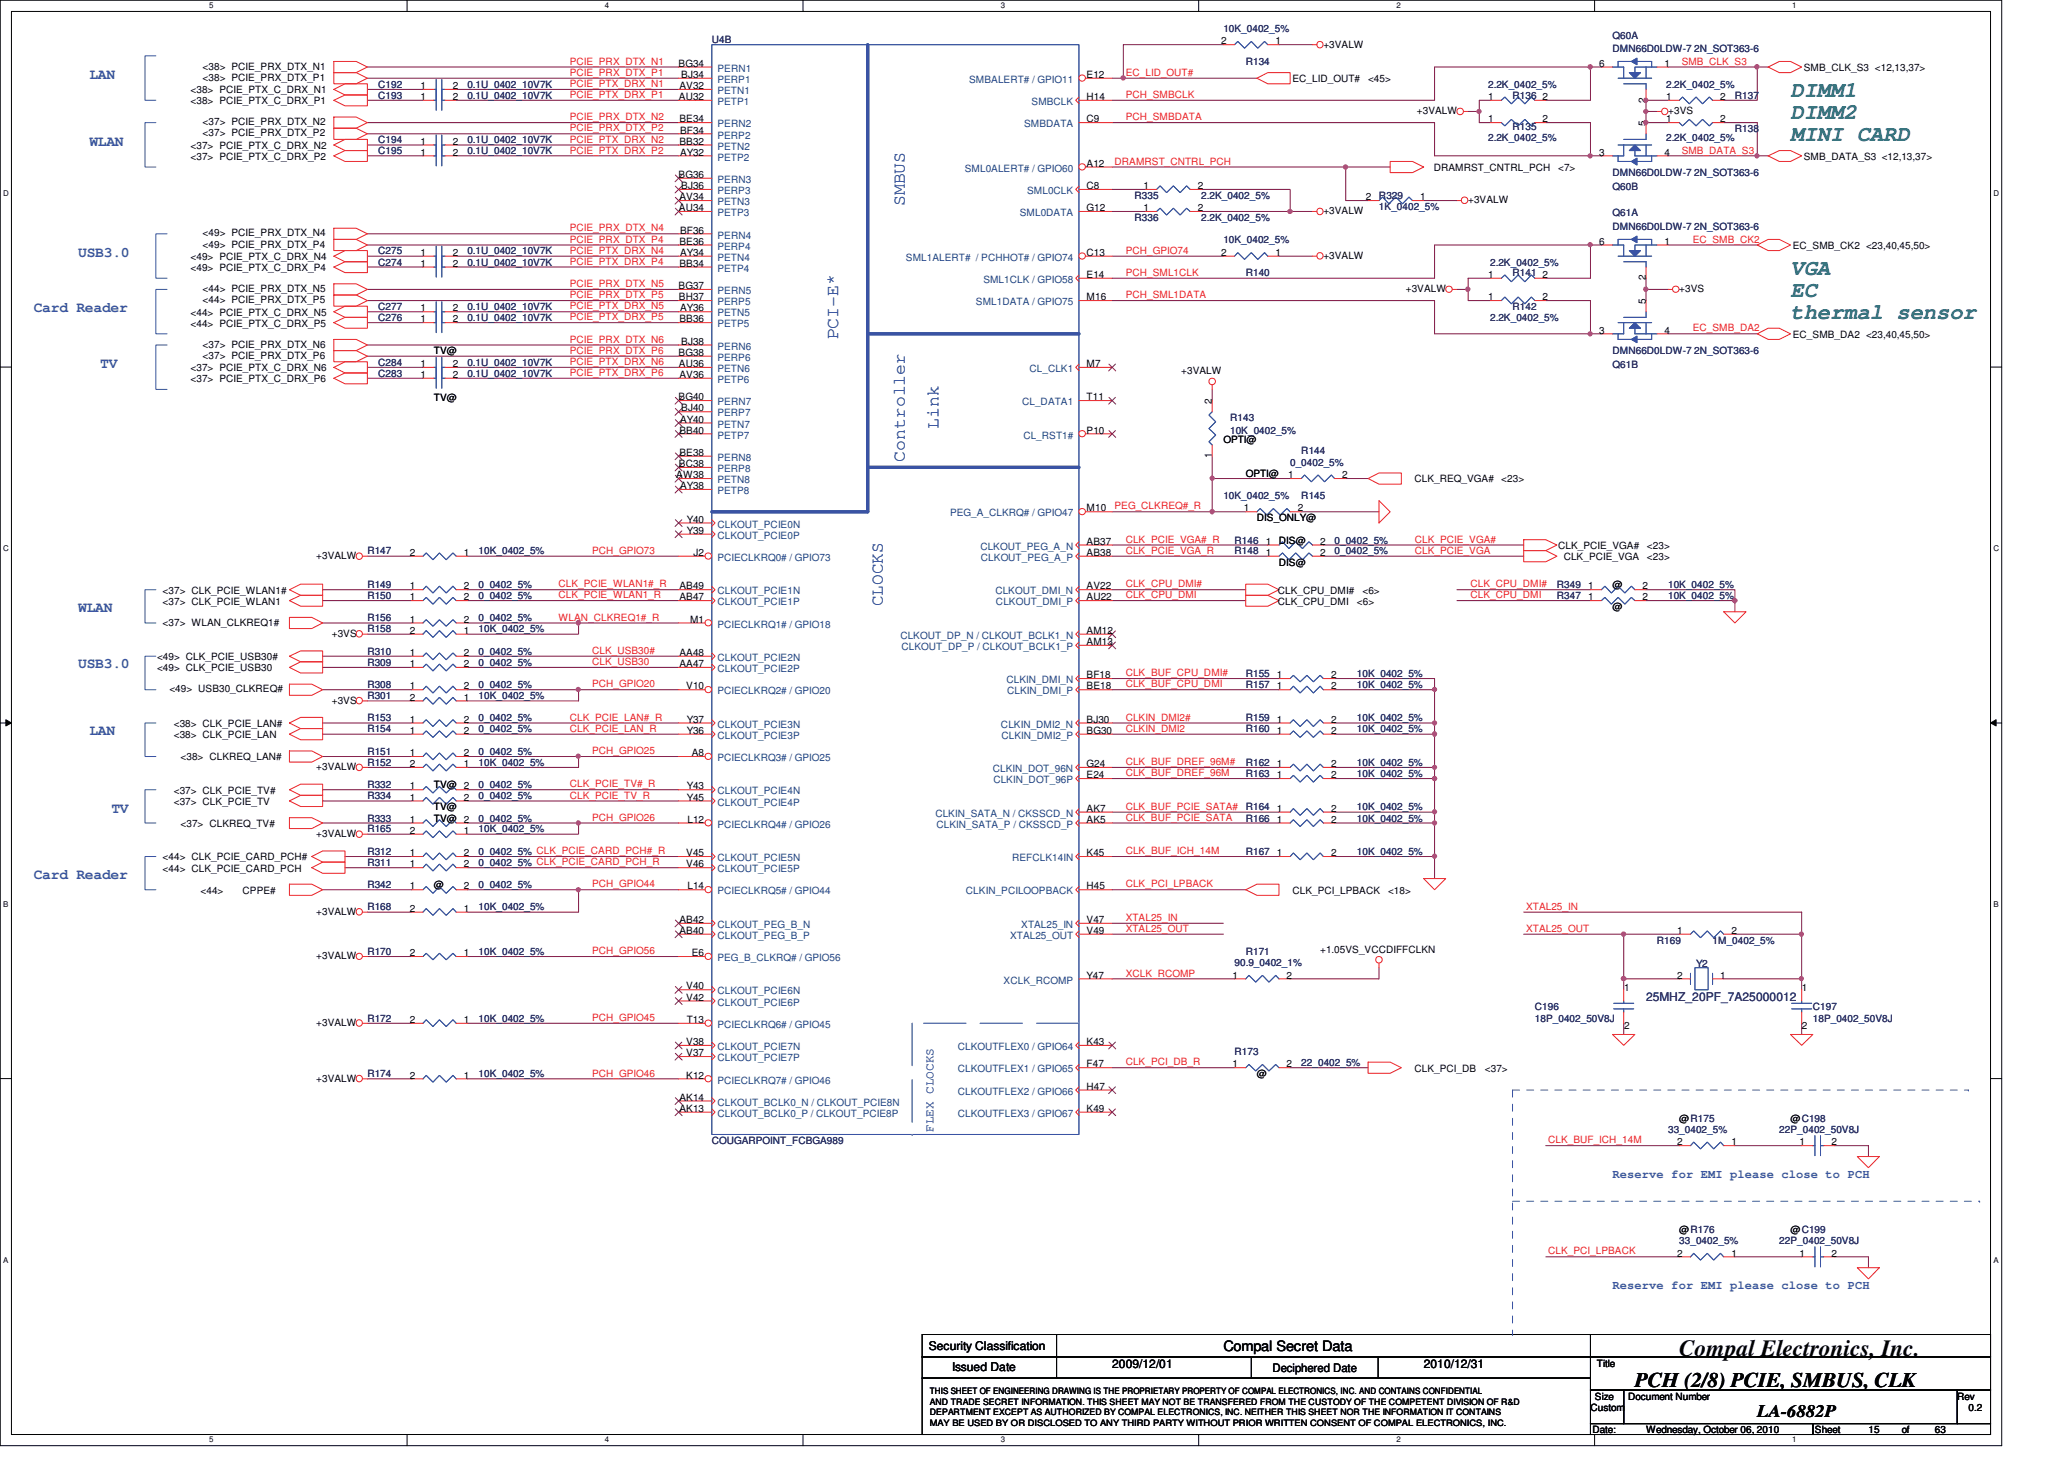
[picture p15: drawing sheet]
<svg xmlns="http://www.w3.org/2000/svg" width="297mm" height="210mm" viewBox="0 0 297 210" stroke-linecap="round" stroke-linejoin="round" font-family="sans-serif">
<defs><g id="words">
<text font-size="3.3" fill="#010202" x="241.7" y="195.1">Compal Electronics, Inc.</text>
<g font-size="3.2" fill="#098040">
<text x="257.7" y="13.9">DIMM1</text>
<text x="257.7" y="17.1">DIMM2</text>
<text x="257.7" y="20.3">MINI CARD</text>
<text x="257.7" y="39.5">VGA</text>
<text x="257.7" y="42.7">EC</text>
<text x="257.7" y="45.9">thermal sensor</text>
</g>
<text font-size="3" fill="#010202" x="235.3" y="199.6">PCH (2/8) PCIE, SMBUS, CLK</text>
<g font-size="2.5" fill="#3953a4">
<text x="130.2" y="29.7" transform="rotate(-90 130.2 29.7)">SMBUS</text>
<text x="120.6" y="48.8" transform="rotate(-90 120.6 48.8)">PCI-E*</text>
<text x="135" y="61.7" transform="rotate(-90 135 61.7)">Link</text>
<text x="130.2" y="66.5" transform="rotate(-90 130.2 66.5)">Controller</text>
<text x="127" y="87.2" transform="rotate(-90 127 87.2)">CLOCKS</text>
</g>
<text font-size="2.5" fill="#010202" x="252.9" y="204">LA-6882P</text>
<g font-size="2.1" fill="#3953a4">
<text x="12.9" y="11.3">LAN</text>
<text x="12.9" y="21">WLAN</text>
<text x="11.3" y="37">USB3.0</text>
<text x="4.9" y="45">Card Reader</text>
<text x="14.4" y="53">TV</text>
<text x="11.3" y="88.1">WLAN</text>
<text x="11.3" y="96.1">USB3.0</text>
<text x="12.9" y="105.7">LAN</text>
<text x="16" y="117">TV</text>
<text x="4.9" y="126.6">Card Reader</text>
</g>
<text font-size="2.1" fill="#010202" x="176.1" y="194.5">Compal Secret Data</text>
<text font-size="1.7" fill="#282973" x="236.9" y="144.1">25MHZ_20PF_7A25000012</text>
<g font-size="1.7" fill="#3953a4">
<text x="134.4" y="162.9" transform="rotate(-90 134.4 162.9)">FLEX CLOCKS</text>
<text x="232.1" y="169.5">Reserve for EMI please close to PCH</text>
<text x="232.1" y="185.5">Reserve for EMI please close to PCH</text>
</g>
<g font-size="1.7" fill="#010202">
<text x="133.7" y="194.3">Security Classification</text>
<text x="137" y="197.4">Issued Date</text>
<text x="160.1" y="196.9">2009/12/01</text>
<text x="183.1" y="197.4">Deciphered Date</text>
<text x="204.9" y="196.9">2010/12/31</text>
</g>
<g font-size="1.4" fill="#282973">
<text x="176.1" y="4.6">10K_0402_5%</text>
<text x="232.1" y="5.5">Q60A</text>
<text x="102.4" y="6.2">U4B</text>
<text x="179.3" y="9.4">R134</text>
<text x="232.1" y="7.5">DMN66D0LDW-7 2N_SOT363-6</text>
<text x="54.4" y="12.6">C192</text>
<text x="54.4" y="14.2">C193</text>
<text x="67.3" y="12.6">0.1U_0402_10V7K</text>
<text x="67.3" y="14.2">0.1U_0402_10V7K</text>
<text x="214.2" y="12.6">2.2K_0402_5%</text>
<text x="217.7" y="14.2">R136</text>
<text x="239.8" y="12.6">2.2K_0402_5%</text>
<text x="249.7" y="14.2">R137</text>
<text x="54.4" y="22.2">C195</text>
<text x="54.4" y="20.6">C194</text>
<text x="67.3" y="22.2">0.1U_0402_10V7K</text>
<text x="67.3" y="20.6">0.1U_0402_10V7K</text>
<text x="214.2" y="20.3">2.2K_0402_5%</text>
<text x="217.7" y="18.7">R135</text>
<text x="239.8" y="20.3">2.2K_0402_5%</text>
<text x="249.7" y="19">R138</text>
<text x="163.3" y="28.6">R335</text>
<text x="172.9" y="28.6">2.2K_0402_5%</text>
<text x="198.5" y="28.6">R329</text>
<text x="232.1" y="27.3">Q60B</text>
<text x="232.1" y="25.4">DMN66D0LDW-7 2N_SOT363-6</text>
<text x="163.3" y="31.8">R336</text>
<text x="172.9" y="31.8">2.2K_0402_5%</text>
<text x="176.1" y="35">10K_0402_5%</text>
<text x="198.5" y="30.2">1K_0402_5%</text>
<text x="232.1" y="31.2">Q61A</text>
<text x="232.1" y="33.1">DMN66D0LDW-7 2N_SOT363-6</text>
<text x="54.4" y="36.6">C275</text>
<text x="54.4" y="38.2">C274</text>
<text x="67.3" y="36.6">0.1U_0402_10V7K</text>
<text x="67.3" y="38.2">0.1U_0402_10V7K</text>
<text x="179.3" y="39.8">R140</text>
<text x="214.5" y="38.2">2.2K_0402_5%</text>
<text x="217.7" y="39.8">R141</text>
<text x="54.4" y="46.2">C276</text>
<text x="54.4" y="44.6">C277</text>
<text x="67.3" y="46.2">0.1U_0402_10V7K</text>
<text x="67.3" y="44.6">0.1U_0402_10V7K</text>
<text x="214.5" y="46.2">2.2K_0402_5%</text>
<text x="217.7" y="44.6">R142</text>
<text x="54.4" y="52.6">C284</text>
<text x="67.3" y="52.6">0.1U_0402_10V7K</text>
<text x="232.1" y="52.9">Q61B</text>
<text x="232.1" y="51">DMN66D0LDW-7 2N_SOT363-6</text>
<text x="54.4" y="54.2">C283</text>
<text x="67.3" y="54.2">0.1U_0402_10V7K</text>
<text x="177" y="60.6">R143</text>
<text x="177" y="62.5">10K_0402_5%</text>
<text x="187.3" y="65.4">R144</text>
<text x="176.1" y="71.8">10K_0402_5%</text>
<text x="185.7" y="67">0_0402_5%</text>
<text x="187.3" y="71.8">R145</text>
<text x="52.9" y="79.8">R147</text>
<text x="68.9" y="79.8">10K_0402_5%</text>
<text x="177.7" y="78.2">R146</text>
<text x="177.7" y="79.8">R148</text>
<text x="192.1" y="78.2">0_0402_5%</text>
<text x="192.1" y="79.8">0_0402_5%</text>
<text x="52.9" y="89.4">R156</text>
<text x="52.9" y="84.6">R149</text>
<text x="52.9" y="86.2">R150</text>
<text x="68.9" y="89.4">0_0402_5%</text>
<text x="68.9" y="84.6">0_0402_5%</text>
<text x="68.9" y="86.2">0_0402_5%</text>
<text x="224.1" y="86.2">R347</text>
<text x="224.1" y="84.6">R349</text>
<text x="240.1" y="86.2">10K_0402_5%</text>
<text x="240.1" y="84.6">10K_0402_5%</text>
<text x="52.9" y="94.2">R310</text>
<text x="52.9" y="95.8">R309</text>
<text x="52.9" y="91">R158</text>
<text x="68.9" y="94.2">0_0402_5%</text>
<text x="68.9" y="95.8">0_0402_5%</text>
<text x="68.9" y="91">10K_0402_5%</text>
<text x="52.9" y="100.6">R301</text>
<text x="52.9" y="99">R308</text>
<text x="68.9" y="100.6">10K_0402_5%</text>
<text x="68.9" y="99">0_0402_5%</text>
<text x="179.3" y="97.4">R155</text>
<text x="179.3" y="99">R157</text>
<text x="195.3" y="97.4">10K_0402_5%</text>
<text x="195.3" y="99">10K_0402_5%</text>
<text x="52.9" y="105.4">R154</text>
<text x="52.9" y="103.8">R153</text>
<text x="68.9" y="105.4">0_0402_5%</text>
<text x="68.9" y="103.8">0_0402_5%</text>
<text x="179.3" y="103.8">R159</text>
<text x="179.3" y="105.4">R160</text>
<text x="195.3" y="103.8">10K_0402_5%</text>
<text x="195.3" y="105.4">10K_0402_5%</text>
<text x="52.9" y="113.4">R332</text>
<text x="52.9" y="110.2">R152</text>
<text x="52.9" y="108.6">R151</text>
<text x="68.9" y="113.4">0_0402_5%</text>
<text x="68.9" y="110.2">10K_0402_5%</text>
<text x="68.9" y="108.6">0_0402_5%</text>
<text x="179.3" y="111.8">R163</text>
<text x="179.3" y="110.2">R162</text>
<text x="195.3" y="111.8">10K_0402_5%</text>
<text x="195.3" y="110.2">10K_0402_5%</text>
<text x="52.9" y="119.8">R165</text>
<text x="52.9" y="118.2">R333</text>
<text x="52.9" y="115">R334</text>
<text x="68.9" y="119.8">10K_0402_5%</text>
<text x="68.9" y="118.2">0_0402_5%</text>
<text x="68.9" y="115">0_0402_5%</text>
<text x="179.3" y="118.2">R166</text>
<text x="179.3" y="116.6">R164</text>
<text x="195.3" y="118.2">10K_0402_5%</text>
<text x="195.3" y="116.6">10K_0402_5%</text>
<text x="52.9" y="123">R312</text>
<text x="52.9" y="124.6">R311</text>
<text x="68.9" y="123">0_0402_5% CLK_PCIE_CARD_PCH#_R</text>
<text x="68.9" y="124.6">0_0402_5% CLK_PCIE_CARD_PCH_R</text>
<text x="179.3" y="123">R167</text>
<text x="195.3" y="123">10K_0402_5%</text>
<text x="52.9" y="131">R168</text>
<text x="52.9" y="127.8">R342</text>
<text x="68.9" y="131">10K_0402_5%</text>
<text x="68.9" y="127.8">0_0402_5%</text>
<text x="52.9" y="137.4">R170</text>
<text x="68.9" y="137.4">10K_0402_5%</text>
<text x="179.3" y="137.4">R171</text>
<text x="238.5" y="135.8">R169</text>
<text x="246.5" y="135.8">1M_0402_5%</text>
<text x="177.7" y="139">90.9_0402_1%</text>
<text x="244.1" y="139.2">Y2</text>
<text x="52.9" y="147">R172</text>
<text x="68.9" y="147">10K_0402_5%</text>
<text x="220.9" y="145.4">C196</text>
<text x="220.9" y="147">18P_0402_50V8J</text>
<text x="260.9" y="145.4">C197</text>
<text x="260.9" y="147">18P_0402_50V8J</text>
<text x="52.9" y="155">R174</text>
<text x="68.9" y="155">10K_0402_5%</text>
<text x="177.7" y="151.8">R173</text>
<text x="187.3" y="153.4">22_0402_5%</text>
<text x="102.4" y="164.6">COUGARPOINT_FCBGA989</text>
<text x="240.1" y="163">33_0402_5%</text>
<text x="256.1" y="163">22P_0402_50V8J</text>
<text x="241.7" y="179">33_0402_5%</text>
<text x="256.1" y="179">22P_0402_50V8J</text>
</g>
<g font-size="1.4" fill="#010202">
<text x="29.2" y="10">&lt;38&gt; PCIE_PRX_DTX_N1</text>
<text x="29.2" y="11.6">&lt;38&gt; PCIE_PRX_DTX_P1</text>
<text x="97.7" y="9.6">BG34</text>
<text x="98" y="11.2">BJ34</text>
<text x="156.4" y="11.2">E12</text>
<text x="175.8" y="6.4">2</text>
<text x="183.6" y="6.4">1</text>
<text x="186" y="11.8">EC_LID_OUT#</text>
<text x="190.5" y="6.9">+3VALW</text>
<text x="196.9" y="11.8">&lt;45&gt;</text>
<text x="230.2" y="9.6">6</text>
<text x="239.6" y="9.6">1</text>
<text x="259.6" y="10.2">SMB_CLK_S3 &lt;12,13,37&gt;</text>
<text x="27.4" y="13.4">&lt;38&gt; PCIE_PTX_C_DRX_N1</text>
<text x="27.4" y="15">&lt;38&gt; PCIE_PTX_C_DRX_P1</text>
<text x="60.5" y="12.8">1</text>
<text x="60.5" y="14.4">1</text>
<text x="65.1" y="12.8">2</text>
<text x="65.1" y="14.4">2</text>
<text x="97.7" y="14.4">AU32</text>
<text x="97.8" y="17.6">BE34</text>
<text x="97.8" y="12.8">AV32</text>
<text x="156.4" y="14.4">H14</text>
<text x="156.4" y="17.6">C9</text>
<text x="203.9" y="16.5">+3VALW</text>
<text x="214.2" y="14.4">1</text>
<text x="214.2" y="17.6">1</text>
<text x="222" y="14.4">2</text>
<text x="222" y="17.6">2</text>
<text x="236.9" y="14.8" transform="rotate(-90 236.9 14.8)">2</text>
<text x="239.8" y="17.6">1</text>
<text x="239.8" y="14.4">1</text>
<text x="240.1" y="16.5">+3VS</text>
<text x="247.6" y="17.6">2</text>
<text x="247.6" y="14.4">2</text>
<text x="27.4" y="21.4">&lt;37&gt; PCIE_PTX_C_DRX_N2</text>
<text x="27.4" y="23">&lt;37&gt; PCIE_PTX_C_DRX_P2</text>
<text x="29.2" y="18">&lt;37&gt; PCIE_PRX_DTX_N2</text>
<text x="29.2" y="19.6">&lt;37&gt; PCIE_PRX_DTX_P2</text>
<text x="60.5" y="22.4">1</text>
<text x="60.5" y="20.8">1</text>
<text x="65.1" y="22.4">2</text>
<text x="65.1" y="20.8">2</text>
<text x="97.8" y="20.8">BB32</text>
<text x="97.9" y="19.2">BF34</text>
<text x="97.9" y="22.4">AY32</text>
<text x="156.4" y="24">A12</text>
<text x="230.2" y="22.4">3</text>
<text x="236.9" y="18.2" transform="rotate(-90 236.9 18.2)">5</text>
<text x="239.6" y="22.4">4</text>
<text x="259.6" y="23">SMB_DATA_S3 &lt;12,13,37&gt;</text>
<text x="97.7" y="25.6">BG36</text>
<text x="97.8" y="28.8">AV34</text>
<text x="98" y="27.2">BJ36</text>
<text x="156.4" y="27.2">C8</text>
<text x="164.5" y="27.2">1</text>
<text x="172.4" y="27.2">2</text>
<text x="196.6" y="28.8">2</text>
<text x="204.4" y="28.8">1</text>
<text x="206.3" y="24.6">DRAMRST_CNTRL_PCH</text>
<text x="211.3" y="29.2">+3VALW</text>
<text x="224.2" y="24.6">&lt;7&gt;</text>
<text x="29.2" y="34">&lt;49&gt; PCIE_PRX_DTX_N4</text>
<text x="29.2" y="35.6">&lt;49&gt; PCIE_PRX_DTX_P4</text>
<text x="97.7" y="30.4">AU34</text>
<text x="97.8" y="35.2">BE36</text>
<text x="97.9" y="33.6">BF36</text>
<text x="156.4" y="30.4">G12</text>
<text x="164.5" y="30.4">1</text>
<text x="172.4" y="30.4">2</text>
<text x="190.5" y="30.9">+3VALW</text>
<text x="230.2" y="35.2">6</text>
<text x="239.6" y="35.2">1</text>
<text x="258" y="35.8">EC_SMB_CK2 &lt;23,40,45,50&gt;</text>
<text x="27.4" y="37.4">&lt;49&gt; PCIE_PTX_C_DRX_N4</text>
<text x="27.4" y="39">&lt;49&gt; PCIE_PTX_C_DRX_P4</text>
<text x="60.5" y="36.8">1</text>
<text x="60.5" y="38.4">1</text>
<text x="65.1" y="36.8">2</text>
<text x="65.1" y="38.4">2</text>
<text x="97.7" y="41.6">BG37</text>
<text x="97.8" y="38.4">BB34</text>
<text x="97.9" y="36.8">AY34</text>
<text x="156.4" y="36.8">C13</text>
<text x="156.4" y="40">E14</text>
<text x="175.8" y="36.8">2</text>
<text x="183.6" y="36.8">1</text>
<text x="190.5" y="37.2">+3VALW</text>
<text x="214.2" y="40">1</text>
<text x="222" y="40">2</text>
<text x="236.9" y="40.3" transform="rotate(-90 236.9 40.3)">2</text>
<text x="27.4" y="45.4">&lt;44&gt; PCIE_PTX_C_DRX_N5</text>
<text x="27.4" y="47">&lt;44&gt; PCIE_PTX_C_DRX_P5</text>
<text x="29.2" y="42">&lt;44&gt; PCIE_PRX_DTX_N5</text>
<text x="29.2" y="43.6">&lt;44&gt; PCIE_PRX_DTX_P5</text>
<text x="60.5" y="46.4">1</text>
<text x="60.5" y="44.8">1</text>
<text x="65.1" y="46.4">2</text>
<text x="65.1" y="44.8">2</text>
<text x="97.7" y="43.2">BH37</text>
<text x="97.8" y="46.4">BB36</text>
<text x="97.9" y="44.8">AY36</text>
<text x="156.4" y="43.2">M16</text>
<text x="202.3" y="42">+3VALW</text>
<text x="214.2" y="43.2">1</text>
<text x="222" y="43.2">2</text>
<text x="236.9" y="43.8" transform="rotate(-90 236.9 43.8)">5</text>
<text x="241.7" y="42">+3VS</text>
<text x="27.4" y="53.4">&lt;37&gt; PCIE_PTX_C_DRX_N6</text>
<text x="29.2" y="50">&lt;37&gt; PCIE_PRX_DTX_N6</text>
<text x="29.2" y="51.6">&lt;37&gt; PCIE_PRX_DTX_P6</text>
<text x="60.5" y="52.8">1</text>
<text x="62.4" y="51">TV@</text>
<text x="65.1" y="52.8">2</text>
<text x="97.7" y="51.2">BG38</text>
<text x="97.7" y="52.8">AU36</text>
<text x="98" y="49.6">BJ38</text>
<text x="156.4" y="52.8">M7</text>
<text x="170" y="53.9">+3VALW</text>
<text x="230.2" y="48">3</text>
<text x="239.6" y="48">4</text>
<text x="258" y="48.6">EC_SMB_DA2 &lt;23,40,45,50&gt;</text>
<text x="27.4" y="55">&lt;37&gt; PCIE_PTX_C_DRX_P6</text>
<text x="60.5" y="54.4">1</text>
<text x="62.4" y="57.7">TV@</text>
<text x="65.1" y="54.4">2</text>
<text x="97.7" y="57.6">BG40</text>
<text x="97.8" y="54.4">AV36</text>
<text x="98" y="59.2">BJ40</text>
<text x="156.4" y="57.6">T11</text>
<text x="174.4" y="58.2" transform="rotate(-90 174.4 58.2)">2</text>
<text x="97.8" y="65.6">BE38</text>
<text x="97.8" y="62.4">BB40</text>
<text x="97.9" y="60.8">AY40</text>
<text x="156.4" y="62.4">P10</text>
<text x="174.4" y="66" transform="rotate(-90 174.4 66)">1</text>
<text x="176.1" y="63.8">OPTI@</text>
<text x="97.3" y="68.8">AW38</text>
<text x="97.7" y="67.2">BC38</text>
<text x="97.9" y="70.4">AY38</text>
<text x="179.3" y="68.6">OPTI@</text>
<text x="185.4" y="68.8">1</text>
<text x="193.2" y="68.8">2</text>
<text x="203.6" y="69.4">CLK_REQ_VGA#</text>
<text x="216.1" y="69.4">&lt;23&gt;</text>
<text x="98.8" y="75.2">Y40</text>
<text x="98.8" y="76.8">Y39</text>
<text x="156.4" y="73.6">M10</text>
<text x="179" y="73.6">1</text>
<text x="180.9" y="75">DIS_ONLY@</text>
<text x="186.8" y="73.6">2</text>
<text x="45.5" y="80.5">+3VALW</text>
<text x="59" y="80">2</text>
<text x="66.8" y="80">1</text>
<text x="99.8" y="80">J2</text>
<text x="156.4" y="80">AB38</text>
<text x="156.4" y="78.4">AB37</text>
<text x="182.2" y="78.4">1</text>
<text x="182.2" y="80">1</text>
<text x="184.1" y="78.2">DIS@</text>
<text x="184.1" y="81.4">DIS@</text>
<text x="190" y="78.4">2</text>
<text x="190" y="80">2</text>
<text x="224.2" y="79">CLK_PCIE_VGA#</text>
<text x="225" y="80.6">CLK_PCIE_VGA</text>
<text x="237" y="79">&lt;23&gt;</text>
<text x="237" y="80.6">&lt;23&gt;</text>
<text x="23.4" y="87">&lt;37&gt; CLK_PCIE_WLAN1</text>
<text x="23.4" y="85.4">&lt;37&gt; CLK_PCIE_WLAN1#</text>
<text x="59" y="89.6">1</text>
<text x="59" y="84.8">1</text>
<text x="59" y="86.4">1</text>
<text x="66.8" y="89.6">2</text>
<text x="66.8" y="84.8">2</text>
<text x="66.8" y="86.4">2</text>
<text x="97.8" y="84.8">AB49</text>
<text x="97.8" y="86.4">AB47</text>
<text x="99.3" y="89.6">M1</text>
<text x="156.4" y="84.8">AV22</text>
<text x="156.4" y="86.4">AU22</text>
<text x="183.9" y="85.4">CLK_CPU_DMI#</text>
<text x="183.9" y="87">CLK_CPU_DMI</text>
<text x="195.3" y="87">&lt;6&gt;</text>
<text x="196.1" y="85.4">&lt;6&gt;</text>
<text x="228.6" y="86.4">1</text>
<text x="228.6" y="84.8">1</text>
<text x="232.1" y="87.8">@</text>
<text x="232.1" y="84.6">@</text>
<text x="236.4" y="86.4">2</text>
<text x="236.4" y="84.8">2</text>
<text x="22.6" y="95">&lt;49&gt; CLK_PCIE_USB30#</text>
<text x="23.4" y="90">&lt;37&gt; WLAN_CLKREQ1#</text>
<text x="47.7" y="91.6">+3VS</text>
<text x="59" y="94.4">1</text>
<text x="59" y="91.2">2</text>
<text x="66.8" y="94.4">2</text>
<text x="66.8" y="91.2">1</text>
<text x="97.8" y="94.4">AA48</text>
<text x="156.4" y="91.2">AM12</text>
<text x="156.4" y="92.8">AM13</text>
<text x="22.6" y="96.6">&lt;49&gt; CLK_PCIE_USB30</text>
<text x="24.4" y="99.6">&lt;49&gt; USB30_CLKREQ#</text>
<text x="47.7" y="101.3">+3VS</text>
<text x="59" y="96">1</text>
<text x="59" y="100.8">2</text>
<text x="59" y="99.2">1</text>
<text x="66.8" y="96">2</text>
<text x="66.8" y="100.8">1</text>
<text x="66.8" y="99.2">2</text>
<text x="97.8" y="96">AA47</text>
<text x="98.8" y="99.2">V10</text>
<text x="156.4" y="99.2">BE18</text>
<text x="156.4" y="97.6">BF18</text>
<text x="183.8" y="97.6">1</text>
<text x="183.8" y="99.2">1</text>
<text x="191.6" y="97.6">2</text>
<text x="191.6" y="99.2">2</text>
<text x="25" y="106.2">&lt;38&gt; CLK_PCIE_LAN</text>
<text x="25" y="104.6">&lt;38&gt; CLK_PCIE_LAN#</text>
<text x="59" y="105.6">1</text>
<text x="59" y="104">1</text>
<text x="66.8" y="105.6">2</text>
<text x="66.8" y="104">2</text>
<text x="98.8" y="104">Y37</text>
<text x="98.8" y="105.6">Y36</text>
<text x="156.4" y="105.6">BG30</text>
<text x="156.4" y="104">BJ30</text>
<text x="183.8" y="104">1</text>
<text x="183.8" y="105.6">1</text>
<text x="191.6" y="104">2</text>
<text x="191.6" y="105.6">2</text>
<text x="26" y="109.4">&lt;38&gt; CLKREQ_LAN#</text>
<text x="45.5" y="110.9">+3VALW</text>
<text x="59" y="113.6">1</text>
<text x="59" y="110.4">2</text>
<text x="59" y="108.8">1</text>
<text x="62.4" y="113.4">TV@ 2</text>
<text x="66.8" y="110.4">1</text>
<text x="66.8" y="108.8">2</text>
<text x="98.8" y="113.6">Y43</text>
<text x="99.6" y="108.8">A8</text>
<text x="156.4" y="112">E24</text>
<text x="156.4" y="110.4">G24</text>
<text x="183.8" y="112">1</text>
<text x="183.8" y="110.4">1</text>
<text x="191.6" y="112">2</text>
<text x="191.6" y="110.4">2</text>
<text x="25" y="115.8">&lt;37&gt; CLK_PCIE_TV</text>
<text x="25" y="114.2">&lt;37&gt; CLK_PCIE_TV#</text>
<text x="26" y="119">&lt;37&gt; CLKREQ_TV#</text>
<text x="59" y="118.4">1</text>
<text x="59" y="115.2">1</text>
<text x="62.4" y="118.2">TV@ 2</text>
<text x="62.4" y="116.6">TV@</text>
<text x="66.8" y="115.2">2</text>
<text x="98.8" y="115.2">Y45</text>
<text x="98.9" y="118.4">L12</text>
<text x="156.4" y="116.8">AK7</text>
<text x="156.4" y="118.4">AK5</text>
<text x="183.8" y="118.4">1</text>
<text x="183.8" y="116.8">1</text>
<text x="191.6" y="118.4">2</text>
<text x="191.6" y="116.8">2</text>
<text x="23.4" y="123.8">&lt;44&gt; CLK_PCIE_CARD_PCH#</text>
<text x="23.4" y="125.4">&lt;44&gt; CLK_PCIE_CARD_PCH</text>
<text x="45.5" y="120.5">+3VALW</text>
<text x="59" y="123.2">1</text>
<text x="59" y="124.8">1</text>
<text x="59" y="120">2</text>
<text x="66.8" y="123.2">2</text>
<text x="66.8" y="124.8">2</text>
<text x="66.8" y="120">1</text>
<text x="98.8" y="123.2">V45</text>
<text x="98.8" y="124.8">V46</text>
<text x="156.4" y="123.2">K45</text>
<text x="183.8" y="123.2">1</text>
<text x="191.6" y="123.2">2</text>
<text x="28.9" y="128.6">&lt;44&gt;</text>
<text x="34.9" y="128.6">CPPE#</text>
<text x="45.5" y="131.7">+3VALW</text>
<text x="59" y="131.2">2</text>
<text x="59" y="128">1</text>
<text x="62.4" y="127.8">@</text>
<text x="66.8" y="131.2">1</text>
<text x="66.8" y="128">2</text>
<text x="98.9" y="128">L14</text>
<text x="156.4" y="128">H45</text>
<text x="186" y="128.6">CLK_PCI_LPBACK</text>
<text x="199.8" y="128.6">&lt;18&gt;</text>
<text x="59" y="137.6">2</text>
<text x="66.8" y="137.6">1</text>
<text x="97.8" y="134.4">AB40</text>
<text x="97.8" y="132.8">AB42</text>
<text x="99.6" y="137.6">E6</text>
<text x="156.4" y="134.4">V49</text>
<text x="156.4" y="132.8">V47</text>
<text x="190" y="137.1">+1.05VS_VCCDIFFCLKN</text>
<text x="241.4" y="134.4">1</text>
<text x="249.2" y="134.4">2</text>
<text x="45.5" y="138">+3VALW</text>
<text x="98.8" y="142.4">V40</text>
<text x="156.4" y="140.8">Y47</text>
<text x="177.4" y="140.8">1</text>
<text x="185.2" y="140.8">2</text>
<text x="233.7" y="142.7">1</text>
<text x="241.4" y="140.8">2</text>
<text x="247.6" y="140.8">1</text>
<text x="259.3" y="142.7">1</text>
<text x="45.5" y="147.7">+3VALW</text>
<text x="59" y="147.2">2</text>
<text x="66.8" y="147.2">1</text>
<text x="98.8" y="144">V42</text>
<text x="98.8" y="147.2">T13</text>
<text x="233.7" y="148.1">2</text>
<text x="259.3" y="148.1">2</text>
<text x="45.5" y="155.7">+3VALW</text>
<text x="59" y="155.2">2</text>
<text x="66.8" y="155.2">1</text>
<text x="98.8" y="155.2">K12</text>
<text x="98.8" y="150.4">V38</text>
<text x="98.8" y="152">V37</text>
<text x="156.4" y="150.4">K43</text>
<text x="156.4" y="153.6">F47</text>
<text x="177.4" y="153.6">1</text>
<text x="180.9" y="155">@</text>
<text x="185.2" y="153.6">2</text>
<text x="203.6" y="154.2">CLK_PCI_DB</text>
<text x="213.7" y="154.2">&lt;37&gt;</text>
<text x="97.8" y="158.4">AK14</text>
<text x="97.8" y="160">AK13</text>
<text x="156.4" y="156.8">H47</text>
<text x="156.4" y="160">K49</text>
<text x="241.7" y="161.4">@R175</text>
<text x="257.7" y="161.4">@C198</text>
<text x="241.4" y="164.8">2</text>
<text x="249.2" y="164.8">1</text>
<text x="259" y="164.8">1</text>
<text x="263.6" y="164.8">2</text>
<text x="241.7" y="177.4">@R176</text>
<text x="257.7" y="177.4">@C199</text>
<text x="241.4" y="180.8">2</text>
<text x="249.2" y="180.8">1</text>
<text x="259" y="180.8">1</text>
<text x="263.6" y="180.8">2</text>
<text x="229.8" y="196.8">Title</text>
<text x="228.9" y="203">Custom</text>
<text x="229.5" y="201.4">Size</text>
<text x="234.3" y="201.4">Document Number</text>
<text x="281.7" y="201.4">Rev</text>
<text x="283.3" y="203">0.2</text>
<text x="229.2" y="206.2">Date:</text>
<text x="236.9" y="206.2">Wednesday, October 06, 2010</text>
<text x="261.2" y="206.2">Sheet</text>
<text x="268.9" y="206.2">15</text>
<text x="273.7" y="206.2">of</text>
<text x="278.5" y="206.2">63</text>
</g>
<g font-size="1.4" fill="#ed2024">
<text x="82" y="10.9">PCIE_PRX_DTX_P1</text>
<text x="82" y="9.3">PCIE_PRX_DTX_N1</text>
<text x="162" y="10.9">EC_LID_OUT#</text>
<text x="242" y="9.3">SMB_CLK_S3</text>
<text x="82" y="14.1">PCIE_PTX_DRX_P1</text>
<text x="82" y="17.3">PCIE_PRX_DTX_N2</text>
<text x="82" y="12.5">PCIE_PTX_DRX_N1</text>
<text x="162" y="14.1">PCH_SMBCLK</text>
<text x="162" y="17.3">PCH_SMBDATA</text>
<text x="82" y="20.5">PCIE_PTX_DRX_N2</text>
<text x="82" y="18.9">PCIE_PRX_DTX_P2</text>
<text x="82" y="22.1">PCIE_PTX_DRX_P2</text>
<text x="160.4" y="23.7">DRAMRST_CNTRL_PCH</text>
<text x="242" y="22.1">SMB_DATA_S3</text>
<text x="82" y="33.3">PCIE_PRX_DTX_N4</text>
<text x="82" y="34.9">PCIE_PRX_DTX_P4</text>
<text x="243.6" y="34.9">EC_SMB_CK2</text>
<text x="82" y="36.5">PCIE_PTX_DRX_N4</text>
<text x="82" y="38.1">PCIE_PTX_DRX_P4</text>
<text x="82" y="41.3">PCIE_PRX_DTX_N5</text>
<text x="162" y="36.5">PCH_GPIO74</text>
<text x="162" y="39.7">PCH_SML1CLK</text>
<text x="82" y="44.5">PCIE_PTX_DRX_N5</text>
<text x="82" y="42.9">PCIE_PRX_DTX_P5</text>
<text x="82" y="46.1">PCIE_PTX_DRX_P5</text>
<text x="162" y="42.9">PCH_SML1DATA</text>
<text x="243.6" y="47.7">EC_SMB_DA2</text>
<text x="82" y="52.5">PCIE_PTX_DRX_N6</text>
<text x="82" y="50.9">PCIE_PRX_DTX_P6</text>
<text x="82" y="49.3">PCIE_PRX_DTX_N6</text>
<text x="82" y="54.1">PCIE_PTX_DRX_P6</text>
<text x="160.4" y="73.3">PEG_CLKREQ#_R</text>
<text x="85.2" y="79.7">PCH_GPIO73</text>
<text x="162" y="78.1">CLK_PCIE_VGA#_R</text>
<text x="162" y="79.7">CLK_PCIE_VGA_R</text>
<text x="203.6" y="78.1">CLK_PCIE_VGA#</text>
<text x="203.6" y="79.7">CLK_PCIE_VGA</text>
<text x="80.4" y="89.3">WLAN_CLKREQ1#_R</text>
<text x="80.4" y="86.1">CLK_PCIE_WLAN1_R</text>
<text x="80.4" y="84.5">CLK_PCIE_WLAN1#_R</text>
<text x="162" y="84.5">CLK_CPU_DMI#</text>
<text x="162" y="86.1">CLK_CPU_DMI</text>
<text x="211.6" y="86.1">CLK_CPU_DMI</text>
<text x="211.6" y="84.5">CLK_CPU_DMI#</text>
<text x="85.2" y="95.7">CLK_USB30</text>
<text x="85.2" y="94.1">CLK_USB30#</text>
<text x="85.2" y="98.9">PCH_GPIO20</text>
<text x="162" y="98.9">CLK_BUF_CPU_DMI</text>
<text x="162" y="97.3">CLK_BUF_CPU_DMI#</text>
<text x="82" y="105.3">CLK_PCIE_LAN_R</text>
<text x="82" y="103.7">CLK_PCIE_LAN#_R</text>
<text x="162" y="103.7">CLKIN_DMI2#</text>
<text x="162" y="105.3">CLKIN_DMI2</text>
<text x="82" y="113.3">CLK_PCIE_TV#_R</text>
<text x="85.2" y="108.5">PCH_GPIO25</text>
<text x="162" y="111.7">CLK_BUF_DREF_96M</text>
<text x="162" y="110.1">CLK_BUF_DREF_96M#</text>
<text x="82" y="114.9">CLK_PCIE_TV_R</text>
<text x="85.2" y="118.1">PCH_GPIO26</text>
<text x="162" y="118.1">CLK_BUF_PCIE_SATA</text>
<text x="162" y="116.5">CLK_BUF_PCIE_SATA#</text>
<text x="162" y="122.9">CLK_BUF_ICH_14M</text>
<text x="85.2" y="127.7">PCH_GPIO44</text>
<text x="162" y="127.7">CLK_PCI_LPBACK</text>
<text x="219.6" y="130.9">XTAL25_IN</text>
<text x="85.2" y="137.3">PCH_GPIO56</text>
<text x="162" y="132.5">XTAL25_IN</text>
<text x="162" y="134.1">XTAL25_OUT</text>
<text x="219.6" y="134.1">XTAL25_OUT</text>
<text x="162" y="140.5">XCLK_RCOMP</text>
<text x="85.2" y="146.9">PCH_GPIO45</text>
<text x="85.2" y="154.9">PCH_GPIO46</text>
<text x="162" y="153.3">CLK_PCI_DB_R</text>
<text x="222.8" y="164.5">CLK_BUF_ICH_14M</text>
<text x="222.8" y="180.5">CLK_PCI_LPBACK</text>
</g>
<g font-size="1.4" fill="#1d437e">
<text x="103.2" y="10.3">PERN1</text>
<text x="103.2" y="11.9">PERP1</text>
<text x="139.5" y="11.9">SMBALERT# / GPIO11</text>
<text x="103.2" y="13.5">PETN1</text>
<text x="103.2" y="15.1">PETP1</text>
<text x="148.5" y="15.1">SMBCLK</text>
<text x="103.2" y="18.3">PERN2</text>
<text x="103.2" y="19.9">PERP2</text>
<text x="103.2" y="21.5">PETN2</text>
<text x="103.2" y="23.1">PETP2</text>
<text x="147.4" y="18.3">SMBDATA</text>
<text x="103.2" y="26.3">PERN3</text>
<text x="103.2" y="27.9">PERP3</text>
<text x="103.2" y="29.5">PETN3</text>
<text x="138.8" y="24.7">SML0ALERT# / GPIO60</text>
<text x="147.8" y="27.9">SML0CLK</text>
<text x="103.2" y="34.3">PERN4</text>
<text x="103.2" y="35.9">PERP4</text>
<text x="103.2" y="31.1">PETP3</text>
<text x="146.8" y="31.1">SML0DATA</text>
<text x="103.2" y="37.5">PETN4</text>
<text x="103.2" y="39.1">PETP4</text>
<text x="130.4" y="37.5">SML1ALERT# / PCHHOT# / GPIO74</text>
<text x="141.5" y="40.7">SML1CLK / GPIO58</text>
<text x="103.2" y="42.3">PERN5</text>
<text x="103.2" y="43.9">PERP5</text>
<text x="103.2" y="45.5">PETN5</text>
<text x="103.2" y="47.1">PETP5</text>
<text x="140.5" y="43.9">SML1DATA / GPIO75</text>
<text x="103.2" y="50.3">PERN6</text>
<text x="103.2" y="51.9">PERP6</text>
<text x="103.2" y="53.5">PETN6</text>
<text x="148.2" y="53.5">CL_CLK1</text>
<text x="103.2" y="58.3">PERN7</text>
<text x="103.2" y="59.9">PERP7</text>
<text x="103.2" y="55.1">PETP6</text>
<text x="147.1" y="58.3">CL_DATA1</text>
<text x="103.2" y="61.5">PETN7</text>
<text x="103.2" y="63.1">PETP7</text>
<text x="147.3" y="63.1">CL_RST1#</text>
<text x="103.2" y="66.3">PERN8</text>
<text x="103.2" y="67.9">PERP8</text>
<text x="103.2" y="69.6">PETN8</text>
<text x="103.2" y="71.1">PETP8</text>
<text x="103.2" y="75.9">CLKOUT_PCIE0N</text>
<text x="103.2" y="77.6">CLKOUT_PCIE0P</text>
<text x="136.7" y="74.3">PEG_A_CLKRQ# / GPIO47</text>
<text x="103.2" y="80.7">PCIECLKRQ0# / GPIO73</text>
<text x="141.1" y="79.1">CLKOUT_PEG_A_N</text>
<text x="141.2" y="80.7">CLKOUT_PEG_A_P</text>
<text x="103.2" y="85.6">CLKOUT_PCIE1N</text>
<text x="103.2" y="87.1">CLKOUT_PCIE1P</text>
<text x="143.3" y="85.6">CLKOUT_DMI_N</text>
<text x="143.3" y="87.1">CLKOUT_DMI_P</text>
<text x="103.2" y="95.1">CLKOUT_PCIE2N</text>
<text x="103.2" y="90.3">PCIECLKRQ1# / GPIO18</text>
<text x="129.6" y="91.9">CLKOUT_DP_N / CLKOUT_BCLK1_N</text>
<text x="129.7" y="93.6">CLKOUT_DP_P / CLKOUT_BCLK1_P</text>
<text x="103.2" y="96.7">CLKOUT_PCIE2P</text>
<text x="103.2" y="99.9">PCIECLKRQ2# / GPIO20</text>
<text x="144.9" y="98.3">CLKIN_DMI_N</text>
<text x="144.9" y="99.9">CLKIN_DMI_P</text>
<text x="103.2" y="104.7">CLKOUT_PCIE3N</text>
<text x="103.2" y="106.3">CLKOUT_PCIE3P</text>
<text x="144.1" y="104.7">CLKIN_DMI2_N</text>
<text x="144.1" y="106.3">CLKIN_DMI2_P</text>
<text x="103.2" y="109.6">PCIECLKRQ3# / GPIO25</text>
<text x="142.9" y="111.1">CLKIN_DOT_96N</text>
<text x="143" y="112.7">CLKIN_DOT_96P</text>
<text x="103.2" y="114.3">CLKOUT_PCIE4N</text>
<text x="103.2" y="115.9">CLKOUT_PCIE4P</text>
<text x="103.2" y="119.1">PCIECLKRQ4# / GPIO26</text>
<text x="134.6" y="117.6">CLKIN_SATA_N / CKSSCD_N</text>
<text x="134.8" y="119.1">CLKIN_SATA_P / CKSSCD_P</text>
<text x="103.2" y="123.9">CLKOUT_PCIE5N</text>
<text x="103.2" y="125.6">CLKOUT_PCIE5P</text>
<text x="145.7" y="123.9">REFCLK14IN</text>
<text x="103.2" y="128.7">PCIECLKRQ5# / GPIO44</text>
<text x="139" y="128.7">CLKIN_PCILOOPBACK</text>
<text x="103.2" y="135.1">CLKOUT_PEG_B_P</text>
<text x="103.2" y="133.6">CLKOUT_PEG_B_N</text>
<text x="145.4" y="135.1">XTAL25_OUT</text>
<text x="147" y="133.6">XTAL25_IN</text>
<text x="103.2" y="138.3">PEG_B_CLKRQ# / GPIO56</text>
<text x="103.2" y="143.1">CLKOUT_PCIE6N</text>
<text x="144.4" y="141.6">XCLK_RCOMP</text>
<text x="103.2" y="144.7">CLKOUT_PCIE6P</text>
<text x="103.2" y="148">PCIECLKRQ6# / GPIO45</text>
<text x="103.2" y="156">PCIECLKRQ7# / GPIO46</text>
<text x="103.2" y="151.1">CLKOUT_PCIE7N</text>
<text x="103.2" y="152.7">CLKOUT_PCIE7P</text>
<text x="137.8" y="151.1">CLKOUTFLEX0 / GPIO64</text>
<text x="137.8" y="154.3">CLKOUTFLEX1 / GPIO65</text>
<text x="103.2" y="159.1">CLKOUT_BCLK0_N / CLKOUT_PCIE8N</text>
<text x="103.2" y="160.7">CLKOUT_BCLK0_P / CLKOUT_PCIE8P</text>
<text x="137.8" y="157.6">CLKOUTFLEX2 / GPIO66</text>
<text x="137.8" y="160.7">CLKOUTFLEX3 / GPIO67</text>
</g>
<g font-size="1.3" fill="#010202">
<text x="133.8" y="203.7">DEPARTMENT EXCEPT AS AUTHORIZED BY COMPAL ELECTRONICS, INC. NEITHER THIS SHEET NOR THE INFORMATION IT CONTAINS</text>
<text x="133.8" y="200.6">THIS SHEET OF ENGINEERING DRAWING IS THE PROPRIETARY PROPERTY OF COMPAL ELECTRONICS, INC. AND CONTAINS CONFIDENTIAL</text>
<text x="133.8" y="202.1">AND TRADE SECRET INFORMATION. THIS SHEET MAY NOT BE TRANSFERED FROM THE CUSTODY OF THE COMPETENT DIVISION OF R&amp;D</text>
<text x="133.8" y="205.2">MAY BE USED BY OR DISCLOSED TO ANY THIRD PARTY WITHOUT PRIOR WRITTEN CONSENT OF COMPAL ELECTRONICS, INC.</text>
</g>
<g font-size="1.1" fill="#010202">
<text x="30.1" y="1.2">5</text>
<text x="87" y="1.2">4</text>
<text x="144" y="1.2">3</text>
<text x="201" y="1.2">2</text>
<text x="257.9" y="1.2">1</text>
<text x=".5" y="28.2">D</text>
<text x="286.9" y="28.2">D</text>
<text x=".5" y="79.4">C</text>
<text x="286.9" y="79.4">C</text>
<text x=".5" y="130.6">B</text>
<text x="286.9" y="130.6">B</text>
<text x=".5" y="181.8">A</text>
<text x="286.9" y="181.8">A</text>
<text x="30.1" y="207.6">5</text>
<text x="87" y="207.6">4</text>
<text x="144" y="207.6">3</text>
<text x="201" y="207.6">2</text>
<text x="257.9" y="207.6">1</text>
</g>
</g></defs>
<path d="M0 0h288.1v208.1h-288.1zM1.6 1.6h284.9v204.9h-284.9z" fill="none" stroke="#010202" stroke-width=".14"/>
<g fill="#fff">
<path d="M30.1 .2h.6v1.2h-.6z"/>
<path d="M30.1 206.6h.6v1.2h-.6z"/>
</g>
<path d="M58.6 0v1.6M58.6 206.5v1.6" fill="none" stroke="#010202" stroke-width=".14"/>
<g fill="#fff">
<path d="M87 .2h.6v1.2h-.6z"/>
<path d="M87 206.6h.6v1.2h-.6z"/>
</g>
<path d="M115.6 0v1.6M115.6 206.5v1.6" fill="none" stroke="#010202" stroke-width=".14"/>
<g fill="#fff">
<path d="M144 .2h.6v1.2h-.6z"/>
<path d="M144 206.6h.6v1.2h-.6z"/>
</g>
<path d="M172.5 0v1.6M172.5 206.5v1.6" fill="none" stroke="#010202" stroke-width=".14"/>
<g fill="#fff">
<path d="M201 .2h.5v1.2h-.5z"/>
<path d="M201 206.6h.5v1.2h-.5z"/>
</g>
<path d="M229.5 0v1.6M229.5 206.5v1.6" fill="none" stroke="#010202" stroke-width=".14"/>
<g fill="#fff">
<path d="M257.9 .2h.6v1.2h-.6z"/>
<path d="M257.9 206.6h.6v1.2h-.6z"/>
<path d="M.5 27.2h.7v1.2h-.7z"/>
<path d="M286.9 27.2h.8v1.2h-.8z"/>
<path d="M.5 78.4h.7v1.2h-.7z"/>
<path d="M286.9 78.4h.8v1.2h-.8z"/>
</g>
<path d="M0 52.8h1.6M286.5 52.8h1.6" fill="none" stroke="#010202" stroke-width=".14"/>
<g fill="#fff">
<path d="M.5 129.6h.7v1.2h-.7z"/>
<path d="M286.9 129.6h.7v1.2h-.7z"/>
</g>
<path d="M0 104.1h1.6M286.5 104.1h1.6" fill="none" stroke="#010202" stroke-width=".14"/>
<path d="M.8 103.6l.8 .5-.8 .4z" fill="#010202"/>
<path d="M.8 103.6l.8 .5-.8 .4z" fill="none" stroke="#010202" stroke-width=".14"/>
<path d="M286.5 104.1l.8-.5v.9z" fill="#010202"/>
<path d="M286.5 104.1l.8-.5v.9z" fill="none" stroke="#010202" stroke-width=".14"/>
<g fill="#fff">
<path d="M.5 180.8h.7v1.2h-.7z"/>
<path d="M286.9 180.8h.7v1.2h-.7z"/>
</g>
<path d="M0 155.2h1.6M286.5 155.2h1.6" fill="none" stroke="#010202" stroke-width=".14"/>
<g fill="none" stroke="#7f1442" stroke-width=".14">
<path d="M52.9 19.3h44.8M52.9 11.3h44.8M52.9 14.4h8M52.9 12.9h8M52.9 17.6h44.8M52.9 9.6h44.8M65.7 14.4h32M65.7 12.9h32M52.9 20.9h8M52.9 22.4h8M65.7 22.4h32M65.7 20.9h32"/>
<path d="M160.1 43.3h46.4M160.1 84.9h19.2M160.1 99.3h24M160.1 97.7h24M83.3 118.4h14.4M160.1 112.1h24M160.1 110.4h24M160.1 118.4h24M160.1 116.9h24M160.1 132.9h16M160.1 134.4h16M160.1 128.1h19.2"/>
<path d="M160.1 140.9h17.6M185.7 140.9h12.8M222.5 164.9h19.2M249.7 164.9h9.6M264.1 164.9h4.8v1.6M222.5 180.9h19.2M249.7 180.9h9.6M264.1 180.9h4.8v1.6"/>
</g>
<circle cx="83.2" cy="118.4" r=".3" fill="#b9529f"/>
<circle cx="83.2" cy="118.4" r=".3" fill="none" stroke="#b9529f" stroke-width=".14"/>
<path d="M219.3 134.4h14.4M233.7 140.9v1.5" fill="none" stroke="#7f1442" stroke-width=".14"/>
<circle cx="233.7" cy="140.8" r=".31" fill="#b9529f"/>
<circle cx="233.7" cy="140.8" r=".31" fill="none" stroke="#b9529f" stroke-width=".14"/>
<path d="M233.7 140.9h8M248.1 140.9h11.2v1.5" fill="none" stroke="#7f1442" stroke-width=".14"/>
<circle cx="259.2" cy="140.8" r=".3" fill="#b9529f"/>
<circle cx="259.2" cy="140.8" r=".3" fill="none" stroke="#b9529f" stroke-width=".14"/>
<path d="M241.7 134.4h-8v6.5M233.7 147.3v1.6M259.3 147.3v1.6" fill="none" stroke="#7f1442" stroke-width=".14"/>
<circle cx="233.7" cy="140.8" r=".31" fill="#b9529f"/>
<circle cx="233.7" cy="140.8" r=".31" fill="none" stroke="#b9529f" stroke-width=".14"/>
<circle cx="233.7" cy="134.4" r=".31" fill="#b9529f"/>
<circle cx="233.7" cy="134.4" r=".31" fill="none" stroke="#b9529f" stroke-width=".14"/>
<path d="M219.3 131.3h40v9.6M249.7 134.4h9.6" fill="none" stroke="#7f1442" stroke-width=".14"/>
<circle cx="259.2" cy="134.4" r=".3" fill="#b9529f"/>
<circle cx="259.2" cy="134.4" r=".3" fill="none" stroke="#b9529f" stroke-width=".14"/>
<path d="M228.9 35.3h1.6" fill="none" stroke="#7f1442" stroke-width=".14"/>
<circle cx="228.9" cy="35.2" r=".3" fill="#b9529f"/>
<circle cx="228.9" cy="35.2" r=".3" fill="none" stroke="#b9529f" stroke-width=".14"/>
<path d="M228.9 48h1.6" fill="none" stroke="#7f1442" stroke-width=".14"/>
<circle cx="228.9" cy="48" r=".3" fill="#b9529f"/>
<circle cx="228.9" cy="48" r=".3" fill="none" stroke="#b9529f" stroke-width=".14"/>
<path d="M161.7 11.3h19.2M160.1 36.9h16M240.1 35.3h12.8M240.1 48h12.8M67.3 80h30.4M160.1 104.1h24M160.1 105.7h24M67.3 137.7h30.4M198.5 139.3v1.6" fill="none" stroke="#7f1442" stroke-width=".14"/>
<circle cx="161.7" cy="11.2" r=".31" fill="#b9529f"/>
<circle cx="161.7" cy="11.2" r=".31" fill="none" stroke="#b9529f" stroke-width=".14"/>
<path d="M174.5 73.7h4.8" fill="none" stroke="#7f1442" stroke-width=".14"/>
<circle cx="174.4" cy="73.6" r=".31" fill="#b9529f"/>
<circle cx="174.4" cy="73.6" r=".31" fill="none" stroke="#b9529f" stroke-width=".14"/>
<path d="M160.1 78.4h22.4M174.5 68.9v4.8h-14.4M187.3 73.7h11.2M190.5 78.4h28.8M160.1 86.4h19.2M160.1 80h22.4M190.5 80h28.8M192.1 97.7h14.4v6.4M192.1 99.3h14.4M160.1 123.3h24M160.1 153.7h17.6M185.7 153.7h11.2" fill="none" stroke="#7f1442" stroke-width=".14"/>
<circle cx="206.5" cy="99.2" r=".3" fill="#b9529f"/>
<circle cx="206.5" cy="99.2" r=".3" fill="none" stroke="#b9529f" stroke-width=".14"/>
<path d="M192.1 104.1h14.4M206.5 105.7v4.7" fill="none" stroke="#7f1442" stroke-width=".14"/>
<circle cx="206.4" cy="105.6" r=".31" fill="#b9529f"/>
<circle cx="206.4" cy="105.6" r=".31" fill="none" stroke="#b9529f" stroke-width=".14"/>
<path d="M192.1 105.7h14.4M192.1 110.4h14.4" fill="none" stroke="#7f1442" stroke-width=".14"/>
<circle cx="206.5" cy="110.4" r=".3" fill="#b9529f"/>
<circle cx="206.5" cy="110.4" r=".3" fill="none" stroke="#b9529f" stroke-width=".14"/>
<path d="M206.5 110.4v1.7h-14.4" fill="none" stroke="#7f1442" stroke-width=".14"/>
<circle cx="206.5" cy="112" r=".3" fill="#b9529f"/>
<circle cx="206.5" cy="112" r=".3" fill="none" stroke="#b9529f" stroke-width=".14"/>
<path d="M206.5 112.1v4.8" fill="none" stroke="#7f1442" stroke-width=".14"/>
<circle cx="206.5" cy="112" r=".3" fill="#b9529f"/>
<circle cx="206.5" cy="112" r=".3" fill="none" stroke="#b9529f" stroke-width=".14"/>
<path d="M192.1 116.9h14.4v1.5" fill="none" stroke="#7f1442" stroke-width=".14"/>
<circle cx="206.5" cy="116.8" r=".3" fill="#b9529f"/>
<circle cx="206.5" cy="116.8" r=".3" fill="none" stroke="#b9529f" stroke-width=".14"/>
<path d="M192.1 118.4h14.4M206.5 123.3v3.1" fill="none" stroke="#7f1442" stroke-width=".14"/>
<circle cx="206.5" cy="123.2" r=".3" fill="#b9529f"/>
<circle cx="206.5" cy="123.2" r=".3" fill="none" stroke="#b9529f" stroke-width=".14"/>
<path d="M206.5 104.1v1.6M192.1 123.3h14.4" fill="none" stroke="#7f1442" stroke-width=".14"/>
<circle cx="206.5" cy="104" r=".3" fill="#b9529f"/>
<circle cx="206.5" cy="104" r=".3" fill="none" stroke="#b9529f" stroke-width=".14"/>
<path d="M206.5 118.4v4.9" fill="none" stroke="#7f1442" stroke-width=".14"/>
<circle cx="206.5" cy="118.4" r=".3" fill="#b9529f"/>
<circle cx="206.5" cy="118.4" r=".3" fill="none" stroke="#b9529f" stroke-width=".14"/>
<path d="M174.5 68.9h11.2M52.9 80h6.4" fill="none" stroke="#7f1442" stroke-width=".14"/>
<circle cx="174.5" cy="68.8" r=".3" fill="#b9529f"/>
<circle cx="174.5" cy="68.8" r=".3" fill="none" stroke="#b9529f" stroke-width=".14"/>
<path d="M160.1 14.4h46.4M160.1 17.6h46.4M161.7 6.4h14.4M184.1 6.4h4.8M236.9 16v1.6M193.7 68.9h3.2" fill="none" stroke="#7f1442" stroke-width=".14"/>
<circle cx="236.8" cy="17.6" r=".31" fill="#b9529f"/>
<circle cx="236.8" cy="17.6" r=".31" fill="none" stroke="#b9529f" stroke-width=".14"/>
<circle cx="236.9" cy="16" r=".3" fill="#b9529f"/>
<circle cx="236.9" cy="16" r=".3" fill="none" stroke="#b9529f" stroke-width=".14"/>
<path d="M211.3 16h1.6M222.5 14.4h6.4M222.5 17.6h6.4M193.7 24h6.4M193.7 28.9h3.2" fill="none" stroke="#7f1442" stroke-width=".14"/>
<circle cx="193.7" cy="24" r=".31" fill="#b9529f"/>
<circle cx="193.7" cy="24" r=".31" fill="none" stroke="#b9529f" stroke-width=".14"/>
<path d="M161.7 6.4v4.9h-1.6M228.9 9.6v4.8M228.9 17.6v4.8h1.6M160.1 24h33.6v4.9M184.1 36.9h4.8M204.9 28.9h4.8M174.5 56v1.7" fill="none" stroke="#7f1442" stroke-width=".14"/>
<circle cx="228.9" cy="22.4" r=".3" fill="#b9529f"/>
<circle cx="228.9" cy="22.4" r=".3" fill="none" stroke="#b9529f" stroke-width=".14"/>
<path d="M228.9 9.6h1.6" fill="none" stroke="#7f1442" stroke-width=".14"/>
<circle cx="228.8" cy="9.6" r=".31" fill="#b9529f"/>
<circle cx="228.8" cy="9.6" r=".31" fill="none" stroke="#b9529f" stroke-width=".14"/>
<path d="M212.9 16v1.6M222.5 40h6.4M222.5 43.3h6.4v4.7h-22.4M236.9 41.7v1.6" fill="none" stroke="#7f1442" stroke-width=".14"/>
<circle cx="212.8" cy="16" r=".3" fill="#b9529f"/>
<circle cx="212.8" cy="16" r=".3" fill="none" stroke="#b9529f" stroke-width=".14"/>
<path d="M212.9 17.6h1.6M214.5 14.4h-1.6v1.6M236.9 41.7h3.2" fill="none" stroke="#7f1442" stroke-width=".14"/>
<circle cx="236.8" cy="41.6" r=".31" fill="#b9529f"/>
<circle cx="236.8" cy="41.6" r=".31" fill="none" stroke="#b9529f" stroke-width=".14"/>
<path d="M236.9 14.4v1.6h1.6M236.9 40v1.7" fill="none" stroke="#7f1442" stroke-width=".14"/>
<circle cx="236.9" cy="14.4" r=".3" fill="#b9529f"/>
<circle cx="236.9" cy="14.4" r=".3" fill="none" stroke="#b9529f" stroke-width=".14"/>
<path d="M209.7 41.7h1.6v1.6h3.2M211.3 40h3.2" fill="none" stroke="#7f1442" stroke-width=".14"/>
<circle cx="211.2" cy="41.6" r=".31" fill="#b9529f"/>
<circle cx="211.2" cy="41.6" r=".31" fill="none" stroke="#b9529f" stroke-width=".14"/>
<path d="M206.5 9.6v4.8M206.5 17.6v4.8M252.9 22.4h1.6M160.1 40h46.4v-4.7h22.4v4.7M206.5 43.3v4.7M211.3 40v1.7M52.9 137.7h6.4M52.9 155.3h6.4M67.3 155.3h30.4" fill="none" stroke="#7f1442" stroke-width=".14"/>
<circle cx="252.9" cy="22.4" r=".3" fill="#b9529f"/>
<circle cx="252.9" cy="22.4" r=".3" fill="none" stroke="#b9529f" stroke-width=".14"/>
<path d="M206.5 9.6h22.4M236.9 14.4h3.2M236.9 17.6h3.2M248.1 17.6h4.8v4.8h-12.8M252.9 9.6v4.8h-4.8M254.5 9.6h-14.4M206.5 22.4h22.4" fill="none" stroke="#7f1442" stroke-width=".14"/>
<circle cx="252.8" cy="9.6" r=".31" fill="#b9529f"/>
<circle cx="252.8" cy="9.6" r=".31" fill="none" stroke="#b9529f" stroke-width=".14"/>
<path d="M209.7 86.4h19.2M209.7 84.9h19.2M236.9 84.9h12.8v1.5" fill="none" stroke="#7f1442" stroke-width=".14"/>
<circle cx="249.7" cy="86.4" r=".31" fill="#b9529f"/>
<circle cx="249.7" cy="86.4" r=".31" fill="none" stroke="#b9529f" stroke-width=".14"/>
<path d="M236.9 86.4h12.8v1.6M67.3 108.9h16v1.5h-16M83.3 108.9h14.4" fill="none" stroke="#7f1442" stroke-width=".14"/>
<circle cx="83.2" cy="108.8" r=".3" fill="#b9529f"/>
<circle cx="83.2" cy="108.8" r=".3" fill="none" stroke="#b9529f" stroke-width=".14"/>
<path d="M46.4 86.4h12.9M46.4 84.9h12.9M67.3 89.7h16v1.6h-16M67.3 86.4h30.4M67.3 84.9h30.4M83.3 89.7h14.4M46.4 105.7h12.9M46.4 104.1h12.9M46.4 108.9h12.9M52.9 110.4h6.4M67.3 104.1h30.4M67.3 105.7h30.4" fill="none" stroke="#7f1442" stroke-width=".14"/>
<circle cx="83.2" cy="89.6" r=".31" fill="#b9529f"/>
<circle cx="83.2" cy="89.6" r=".31" fill="none" stroke="#b9529f" stroke-width=".14"/>
<g fill="none" stroke="#7f1442" stroke-width=".14">
<path d="M52.9 33.7h44.8M52.9 36.9h8M52.9 38.4h8M52.9 35.3h44.8M65.7 36.9h32M65.7 38.4h32M52.9 43.3h44.8M52.9 44.9h8M52.9 46.4h8M52.9 41.7h44.8M65.7 46.4h32M65.7 44.9h32"/>
<path d="M174.5 65.7v3.2M46.4 89.7h12.9M46.4 96.1h12.9M46.4 94.4h12.9M46.4 99.3h12.9M52.9 91.3h6.4M67.3 94.4h30.4M67.3 99.3h16v1.6M67.3 96.1h30.4M83.3 99.3h14.4"/>
</g>
<circle cx="83.2" cy="99.2" r=".3" fill="#b9529f"/>
<circle cx="83.2" cy="99.2" r=".3" fill="none" stroke="#b9529f" stroke-width=".14"/>
<g fill="none" stroke="#7f1442" stroke-width=".14">
<path d="M160.1 27.3h4.8M160.1 30.4h4.8M172.9 27.3h12.8v3.1h-12.8M52.9 51.3h44.8M52.9 52.9h8M52.9 54.4h8M52.9 49.7h44.8M65.7 52.9h32M65.7 54.4h32M46.4 115.3h12.9M46.4 113.7h12.9M46.4 118.4h12.9"/>
<path d="M52.9 100.9h6.4M67.3 113.7h30.4M67.3 118.4h16v1.7h-16M67.3 100.9h16M67.3 115.3h30.4M49.7 124.9h9.6M49.7 123.3h9.6M52.9 131.3h6.4M52.9 120.1h6.4M67.3 124.9h30.4M67.3 123.3h30.4M97.7 128.1h-14.4v3.2h-16"/>
<path d="M52.9 147.3h6.4M67.3 147.3h30.4"/>
</g>
<circle cx="185.7" cy="30.4" r=".31" fill="#b9529f"/>
<circle cx="185.7" cy="30.4" r=".31" fill="none" stroke="#b9529f" stroke-width=".14"/>
<path d="M185.7 30.4h3.2M67.3 128.1h16" fill="none" stroke="#7f1442" stroke-width=".14"/>
<circle cx="83.2" cy="128.1" r=".3" fill="#b9529f"/>
<circle cx="83.2" cy="128.1" r=".3" fill="none" stroke="#b9529f" stroke-width=".14"/>
<path d="M46.4 128.1h12.9" fill="none" stroke="#7f1442" stroke-width=".14"/>
<g fill="none" stroke="#ed2024" stroke-width=".14">
<path d="M48 8.8h3.3l1.6 .8-1.6 .9h-3.3zM48 12.9l1.7-.8h3.2v1.6h-3.2zM48 10.5h3.3l1.6 .8-1.6 .8h-3.3zM48 14.4l1.7-.7h3.2v1.5h-3.2zM48 16.8h3.3l1.6 .8-1.6 .9h-3.3zM48 18.5h3.3l1.6 .8-1.6 .8h-3.3zM60.9 14.4h1.5M60.9 12.9h1.5M64 14.4h1.7M64 12.9h1.7M180.9 11.3l1.6-.8h3.2v1.6h-3.2zM188.9 6.4h.6"/>
<path d="M210.6 16h.7M214.5 14.4h1.6M220.9 14.4h1.6M238.5 16h.6M254.5 9.6l1.6-.8h1.6l1.6 .8-1.6 .9h-1.6zM48 20.9l1.7-.8h3.2v1.6h-3.2zM48 22.4l1.7-.7h3.2v1.5h-3.2zM48 32.8h3.3l1.6 .9-1.6 .8h-3.3zM48 34.5h3.3l1.6 .8-1.6 .8h-3.3zM48 36.9l1.7-.8h3.2v1.6h-3.2zM48 38.4l1.7-.7h3.2v1.5h-3.2zM188.9 36.9h.6"/>
<path d="M188.9 30.4h.6M196.9 28.9h1.6M200.1 23.2h3.2l1.6 .8-1.6 .8h-3.2zM203.3 28.9h1.6M209.7 28.9h.6M252.9 35.3l1.6-.8h1.6l1.6 .8-1.6 .8h-1.6zM254.5 22.4l1.6-.7h1.6l1.6 .7-1.6 .8h-1.6zM48 40.8h3.3l1.6 .9-1.6 .8h-3.3zM48 42.5h3.3l1.6 .8-1.6 .8h-3.3zM48 44.9l1.7-.8h3.2v1.6h-3.2zM48 46.4l1.7-.7h3.2v1.5h-3.2zM48 48.8h3.3l1.6 .9-1.6 .8h-3.3z"/>
<path d="M48 50.5h3.3l1.6 .8-1.6 .8h-3.3zM48 52.9l1.7-.8h3.2v1.6h-3.2zM48 54.4l1.7-.7h3.2v1.5h-3.2zM174.5 55.4v.6M209 41.7h.7M214.5 40h1.6M220.9 40h1.6M240.1 41.7h.6M252.9 48l1.6-.8h1.6l1.6 .8-1.6 .8h-1.6zM182.5 78.4h1.6M188.9 78.4h1.6M196.9 68.9l1.6-.8h3.2v1.6h-3.2z"/>
<path d="M198.5 72l1.6 1.7-1.6 1.6zM219.3 77.7h3.2l1.6 .7-1.6 .8h-3.2zM219.3 79.2h3.2l1.6 .8-1.6 .9h-3.2zM41.7 86.4l1.6-.7h3.1v1.5h-3.1zM41.7 84.9l1.6-.8h3.1v1.6h-3.1zM41.7 88.9h3.2l1.5 .8-1.5 .8h-3.2zM41.7 98.5h3.2l1.5 .8-1.5 .8h-3.2zM41.7 94.4l1.6-.7h3.1v1.5h-3.1zM41.7 96.1l1.6-.9h3.1v1.7h-3.1zM52.2 80h.7M52.2 91.3h.7M59.3 89.7h1.6"/>
<path d="M59.3 94.4h1.6M65.7 89.7h1.6M65.7 94.4h1.6M179.3 84.1h3.2l1.6 .8-1.6 .8h-3.2zM179.3 85.7h3.2l1.6 .7-1.6 .8h-3.2zM182.5 80h1.6M184.1 97.7h1.6M188.9 80h1.6M190.5 97.7h1.6M228.9 86.4h1.6M235.3 86.4h1.6M248.1 88h3.2l-1.6 1.7z"/>
<path d="M41.7 105.7l1.6-.8h3.1v1.6h-3.1zM41.7 104.1l1.6-.9h3.1v1.7h-3.1zM41.7 108.1h3.2l1.5 .8-1.5 .8h-3.2zM41.7 115.3l1.6-.8h3.1v1.6h-3.1zM41.7 113.7l1.6-.8h3.1v1.6h-3.1zM41.7 117.7h3.2l1.5 .7-1.5 .8h-3.2zM52.2 100.9h.7M52.2 110.4h.7M59.3 105.7h1.6M59.3 113.7h1.6M65.7 105.7h1.6M65.7 113.7h1.6"/>
<path d="M41.7 127.3h3.2l1.5 .8-1.5 .8h-3.2zM44.9 123.3l1.5-.8h3.3v1.6h-3.3zM44.9 124.9l1.5-.8h3.3v1.6h-3.3zM52.2 137.7h.7M52.2 131.3h.7M52.2 120.1h.7M59.3 131.3h1.6M59.3 123.3h1.6M59.3 124.9h1.6M59.3 128.1h1.6M65.7 131.3h1.6M65.7 123.3h1.6"/>
<path d="M65.7 124.9h1.6M65.7 128.1h1.6M179.3 128.1l1.6-.8h3.2v1.6h-3.2zM184.1 123.3h1.6M190.5 123.3h1.6M198.5 138.6v.7M204.9 126.4h3.2l-1.6 1.7zM52.2 155.3h.7M52.2 147.3h.7M177.7 153.7h1.6M184.1 153.7h1.6M196.9 152.9h3.2l1.6 .8-1.6 .8h-3.2z"/>
<path d="M232.1 148.9h3.2l-1.6 1.5zM257.7 148.9h3.2l-1.6 1.5zM259.3 142.4v1.7M259.3 145.7v1.6M267.3 166.5h3.2l-1.6 1.6zM259.3 180.9h1.6M262.5 180.9h1.6M267.3 182.5h3.2l-1.6 1.6z"/>
<circle cx="189.9" cy="6.4" r=".46"/>
<circle cx="210.1" cy="16" r=".47"/>
<circle cx="239.6" cy="16" r=".46"/>
<circle cx="189.9" cy="36.8" r=".46"/>
<circle cx="189.9" cy="30.4" r=".46"/>
<circle cx="210.8" cy="28.8" r=".47"/>
<circle cx="174.4" cy="54.9" r=".47"/>
<circle cx="208.5" cy="41.6" r=".46"/>
<circle cx="241.2" cy="41.6" r=".46"/>
<circle cx="51.7" cy="80" r=".46"/>
<circle cx="51.7" cy="91.2" r=".46"/>
<circle cx="51.7" cy="100.8" r=".46"/>
<circle cx="51.7" cy="110.4" r=".46"/>
<circle cx="51.7" cy="131.2" r=".46"/>
<circle cx="51.7" cy="120" r=".46"/>
<circle cx="51.7" cy="137.6" r=".45"/>
<circle cx="198.4" cy="138.1" r=".47"/>
<circle cx="51.7" cy="147.2" r=".46"/>
<circle cx="51.7" cy="155.2" r=".46"/>
</g>
<g fill="none" stroke="#010202" stroke-width=".14">
<path d="M132.7 192.1h96.2v3.2h-96.2zM132.7 195.3h96.2v3h-96.2zM132.7 198.3h96.2v8.2h-96.2zM152.1 192.1v6.2M180.1 195.3v3M198.3 195.3v3M228.9 192.1h57.6v3.2h-57.6zM228.9 195.3h57.6v4.8h-57.6zM228.9 200.1h4.8v4.8h-4.8zM228.9 204.9h32v1.6h-32zM233.7 200.1h48v4.8h-48zM260.9 204.9h25.6v1.6h-25.6z"/>
<path d="M281.7 200.1h4.8v4.8h-4.8z"/>
</g>
<g fill="none" stroke="#3953a4" stroke-width=".14">
<path d="M22.4 8h-1.5v6.4h1.5M22.4 17.6h-1.5v6.4h1.5M62.4 12.9h.4M62.4 14.4h.4M62.8 11.4v4.5M63.6 11.4v4.5M63.6 12.9h.4M63.6 14.4h.4M216.1 14.4l.5-.4 .9 .9 1-.9 1 .9 .9-.9 .5 .4M24 33.7h-1.6v6.3h1.6M198.5 28.9l.5-.5 .9 .9 1-.9 .9 .9 1-.9 .5 .5M24 41.7h-1.6v6.3h1.6"/>
<path d="M24 49.7h-1.6v6.3h1.6M216.1 40l.5-.4 .9 1 1-1 1 1 .9-1 .5 .4M232.9 46.4h4.8M233.7 46.4v1.6h-1.6M235.3 48h3.2M236.9 44.9v.8M236.9 46.4v1.6M184.1 78.4l.5-.4 .9 .9 1-.9 .9 .9 1-.9 .5 .4M22.4 84.9h-1.5v4.8h1.5M22.4 94.4h-1.5v4.9h1.5M60.9 89.7l.4-.5 1 .9 .9-.9 1 .9 1-.9 .5 .5M60.9 94.4l.4-.4 1 1 .9-1 1 1 1-1 .5 .4"/>
<path d="M184.1 80l.5-.4 .9 1 1-1 .9 1 1-1 .5 .4M185.7 97.7l.4-.5 1 .9 1-.9 .9 .9 1-.9 .5 .5M230.5 86.4l.5-.4 .9 .9 1-.9 .9 .9 1-.9 .5 .4M22.4 104.1h-1.5v4.8h1.5M22.4 113.7h-1.5v4.7h1.5M60.9 105.7l.4-.5 1 .9 .9-.9 1 .9 1-.9 .5 .5M60.9 113.7l.4-.5 1 .9 .9-.9 1 .9 1-.9 .5 .5M22.4 123.3h-1.5v4.8h1.5M60.9 131.3l.4-.5 1 .9 .9-.9 1 .9 1-.9 .5 .5M60.9 123.3l.4-.5 1 .9 .9-.9 1 .9 1-.9 .5 .5M60.9 124.9l.4-.5 1 .9 .9-.9 1 .9 1-.9 .5 .5M60.9 128.1l.4-.5 1 1 .9-1 1 1 1-1 .5 .5"/>
<path d="M185.7 123.3l.4-.5 1 .9 1-.9 .9 .9 1-.9 .5 .5M179.3 153.7l.4-.5 1 .9 1-.9 .9 .9 1-.9 .5 .5M257.8 145.2h2.9M257.8 144.4h2.9M259.3 144.1v.3M259.3 145.2v.5M261.2 179.4v2.9M262 179.4v2.9M260.9 180.9h.3M262 180.9h.5"/>
</g>
<path d="M217.7 156.9v35.2M217.7 156.9h65.6M283.3 156.9h.1M217.7 172.9h67.2M284.9 172.9h.1M217.7 192.1h.1" fill="none" stroke="#3953a4" stroke-width=".14" stroke-dasharray="1 1 1 1 1 1 1 1"/>
<path d="M235.3 46.4l.8 .8h-1.6z" fill="#3953a4"/>
<path d="M232.9 48v.8M233.7 45.7h3.2M235.3 46.4l.8 .8h-1.6zM235.3 47.2v.8M237.7 48v.8" fill="none" stroke="#3953a4" stroke-width=".14"/>
<path d="M234.8 48.8l.8-.4v.9z" fill="#3953a4"/>
<path d="M232.9 46.4h4.8M232.9 48.8h1.9M233.7 46.4v1.6h-1.6M234.8 48.8l.8-.4v.9zM235.3 48h3.2M235.6 48.8h2.1M236.9 44.9v.8M236.9 46.4v1.6" fill="none" stroke="#3953a4" stroke-width=".14"/>
<path d="M235.3 46.4l.8 .8h-1.6z" fill="#3953a4"/>
<path d="M232.9 48v.8M233.7 45.7h3.2M235.3 46.4l.8 .8h-1.6zM235.3 47.2v.8M237.7 48v.8" fill="none" stroke="#3953a4" stroke-width=".14"/>
<path d="M234.8 48.8l.8-.4v.9z" fill="#3953a4"/>
<g fill="none" stroke="#3953a4" stroke-width=".14">
<path d="M241.7 17.6l.4 .5 1-.9 1 .9 .9-.9 1 .9 .5-.5M62.4 36.9h.4M62.8 35.4v2.9M63.6 35.4v2.9M63.6 36.9h.4M232.9 36.9h4.8M233.7 37.7h3.2v.7M233.7 35.3v1.6M236.9 35.3v1.6M62.4 54.4h.4M62.8 53v2.9M63.6 53v2.9"/>
<path d="M63.6 54.4h.4M174.5 59.3l-.5 .4 1 1-1 1 1 .9-1 1 .5 .4M216.1 43.3l.5-.5 .9 .9 1-.9 1 .9 .9-.9 .5 .5M232.9 48.8h1.9M234.8 48.8l.8-.4v.9zM235.6 48.8h2.1M60.9 91.3l.4-.5 1 .9 .9-.9 1 .9 1-.9 .5 .5M60.9 96.1l.4-.5 1 1 .9-1 1 1 1-1 .5 .5M185.7 99.3l.4-.5 1 .9 1-.9 .9 .9 1-.9 .5 .5M60.9 110.4l.4-.4 1 1 .9-1 1 1 1-1 .5 .4M60.9 108.9l.4-.5 1 .9 .9-.9 1 .9 1-.9 .5 .5M243.9 139.3h1.9v3.1h-1.9z"/>
<path d="M243.3 140.1v1.6M246.5 140.1v1.6M243.3 164.9l.5-.5 .9 1 1-1 .9 1 1-1 .5 .5M260.9 164.9h.3M261.2 163.4v2.9M262 164.9h.5M262 163.4v2.9"/>
</g>
<g fill="none" stroke="#ed2024" stroke-width=".14">
<path d="M240.1 17.6h1.6M246.5 17.6h1.6M60.9 36.9h1.5M64 36.9h1.7M60.9 54.4h1.5M64 54.4h1.7M174.5 57.7v1.6M214.5 43.3h1.6M220.9 43.3h1.6M230.5 48h1.6M236.9 43.3v1.6M238.5 48h1.6"/>
<path d="M174.5 64v1.7M59.3 96.1h1.6M59.3 91.3h1.6M65.7 96.1h1.6M65.7 91.3h1.6M184.1 99.3h1.6M190.5 99.3h1.6M59.3 110.4h1.6M59.3 108.9h1.6M65.7 110.4h1.6M65.7 108.9h1.6M241.7 140.9h1.6"/>
<path d="M246.5 140.9h1.6M241.7 164.9h1.6M248.1 164.9h1.6M259.3 164.9h1.6M262.5 164.9h1.6"/>
</g>
<path d="M234.5 36.1h1.6l-.8 .8z" fill="#3953a4"/>
<path d="M232.1 35.3h1.6M232.9 34.5v.8M234.5 36.1h1.6l-.8 .8zM235.6 34.5h2.1M238.5 35.3h-3.2v.8" fill="none" stroke="#3953a4" stroke-width=".14"/>
<path d="M234.8 34.5l.8-.5v.9z" fill="#3953a4"/>
<path d="M232.9 36.9h4.8M232.9 34.5h1.9M233.7 37.7h3.2v.7M233.7 35.3v1.6M234.8 34.5l.8-.5v.9zM236.9 35.3v1.6M237.7 34.5v.8" fill="none" stroke="#3953a4" stroke-width=".14"/>
<path d="M234.5 36.1h1.6l-.8 .8z" fill="#3953a4"/>
<path d="M232.1 35.3h1.6M232.9 34.5v.8M234.5 36.1h1.6l-.8 .8zM235.6 34.5h2.1M238.5 35.3h-3.2v.8" fill="none" stroke="#3953a4" stroke-width=".14"/>
<path d="M234.8 34.5l.8-.5v.9z" fill="#3953a4"/>
<g fill="none" stroke="#3953a4" stroke-width=".14">
<path d="M177.7 6.4l.4-.4 1 .9 1-.9 .9 .9 1-.9 .5 .4M236.9 19.3v.8M166.5 30.4l.5-.4 .9 .9 1-.9 .9 .9 1-.9 .5 .4M232.9 20.9h4.8M232.9 34.5h1.9M233.7 20.9v1.5h-1.6M234.8 34.5l.8-.5v.9zM235.3 22.4h3.2M236.9 20.9v1.5M237.7 34.5v.8M60.9 100.9l.4-.5 1 .9 .9-.9 1 .9 1-.9 .5 .5M185.7 112.1l.4-.5 1 1 1-1 .9 1 1-1 .5 .5"/>
<path d="M185.7 104.1l.4-.5 1 1 1-1 .9 1 1-1 .5 .5M243.3 134.4l.5-.4 .9 1 1-1 .9 1 1-1 .5 .4M60.9 155.3l.4-.5 1 .9 .9-.9 1 .9 1-.9 .5 .5M179.3 140.9l.4-.5 1 .9 1-.9 .9 .9 1-.9 .5 .5M232.2 145.2h2.9M232.2 144.4h2.9M233.7 144.1v.3M233.7 145.2v.5"/>
</g>
<g fill="none" stroke="#ed2024" stroke-width=".14">
<path d="M176.1 6.4h1.6M182.5 6.4h1.6M164.9 30.4h1.6M171.3 30.4h1.6M230.5 35.3h1.6M236.9 38.4v1.6M238.5 35.3h1.6M59.3 100.9h1.6M65.7 100.9h1.6M184.1 112.1h1.6M184.1 104.1h1.6M190.5 112.1h1.6"/>
<path d="M190.5 104.1h1.6M241.7 134.4h1.6M248.1 134.4h1.6M59.3 155.3h1.6M65.7 155.3h1.6M177.7 140.9h1.6M184.1 140.9h1.6M233.7 142.4v1.7M233.7 145.7v1.6"/>
</g>
<path d="M235.3 20.9l.8 .8h-1.6z" fill="#3953a4"/>
<path d="M232.9 22.4v.8M233.7 20.1h3.2M235.3 20.9l.8 .8h-1.6zM235.3 21.7v.7M237.7 22.4v.8" fill="none" stroke="#3953a4" stroke-width=".14"/>
<path d="M234.8 23.2l.8-.4v.9z" fill="#3953a4"/>
<path d="M236.9 19.3v.8M232.9 20.9h4.8M232.9 23.2h1.9M233.7 20.9v1.5h-1.6M234.8 23.2l.8-.4v.9zM235.3 22.4h3.2M235.6 23.2h2.1M236.9 20.9v1.5" fill="none" stroke="#3953a4" stroke-width=".14"/>
<path d="M235.3 20.9l.8 .8h-1.6z" fill="#3953a4"/>
<path d="M232.9 22.4v.8M233.7 20.1h3.2M235.3 20.9l.8 .8h-1.6zM235.3 21.7v.7M237.7 22.4v.8" fill="none" stroke="#3953a4" stroke-width=".14"/>
<path d="M234.8 23.2l.8-.4v.9z" fill="#3953a4"/>
<g fill="none" stroke="#3953a4" stroke-width=".14">
<path d="M62.8 19.4v4.5M63.6 19.4v4.5M102.4 6.4h52.9v156.9h-52.9zM241.7 14.4l.4-.4 1 .9 1-.9 .9 .9 1-.9 .5 .4M62.4 38.4h.4M62.4 22.4h.4M62.4 20.9h.4M62.8 37v2.9M63.6 37v2.9M63.6 38.4h.4M63.6 22.4h.4M63.6 20.9h.4"/>
<path d="M177.7 36.9l.4-.5 1 .9 1-.9 .9 .9 1-.9 .5 .5M232.9 23.2h1.9M234.8 23.2l.8-.4v.9zM235.6 23.2h2.1M62.4 52.9h.4M62.8 51.4v2.9M63.6 51.4v2.9M63.6 52.9h.4M180.9 73.7l.5-.5 .9 .9 1-.9 .9 .9 1-.9 .5 .5M60.9 84.9l.4-.5 1 .9 .9-.9 1 .9 1-.9 .5 .5M60.9 86.4l.4-.4 1 .9 .9-.9 1 .9 1-.9 .5 .4M60.9 99.3l.4-.5 1 .9 .9-.9 1 .9 1-.9 .5 .5"/>
<path d="M230.5 84.9l.5-.5 .9 .9 1-.9 .9 .9 1-.9 .5 .5M60.9 104.1l.4-.5 1 1 .9-1 1 1 1-1 .5 .5M185.7 118.4l.4-.4 1 1 1-1 .9 1 1-1 .5 .4M185.7 110.4l.4-.4 1 1 1-1 .9 1 1-1 .5 .4M60.9 120.1l.4-.5 1 1 .9-1 1 1 1-1 .5 .5M60.9 147.3l.4-.5 1 .9 .9-.9 1 .9 1-.9 .5 .5"/>
</g>
<g fill="none" stroke="#ed2024" stroke-width=".14">
<path d="M97.7 14.4h4.7M97.7 9.6h4.7M97.7 11.3h4.7M97.7 17.6h4.7M97.7 19.3h4.7M97.7 12.9h4.7M236.9 17.6v1.7M240.1 14.4h1.6M246.5 14.4h1.6M60.9 22.4h1.5M60.9 38.4h1.5M60.9 20.9h1.5"/>
<path d="M64 22.4h1.7M64 38.4h1.7M64 20.9h1.7M97.7 22.4h4.7M97.7 38.4h4.7M97.7 36.9h4.7M97.7 20.9h4.7M97.7 25.7h4.7M97.7 27.3h4.7M97.7 33.7h4.7M97.7 35.3h4.7M97.7 28.9h4.7"/>
<path d="M97.7 30.4h4.7M176.1 36.9h1.6M182.5 36.9h1.6M230.5 22.4h1.6M238.5 22.4h1.6M60.9 52.9h1.5M64 52.9h1.7M97.7 52.9h4.7M97.7 41.7h4.7M97.7 43.3h4.7M97.7 49.7h4.7M97.7 51.3h4.7"/>
<path d="M97.7 57.7h4.7M97.7 59.3h4.7M97.7 44.9h4.7M97.7 46.4h4.7M97.7 54.4h4.7M97.7 65.7h4.7M97.7 67.3h4.7M97.7 60.9h4.7M97.7 62.4h4.7M97.7 68.9h4.7M97.7 70.4h4.7M97.7 75.3h4.7"/>
<path d="M97.7 76.9h4.7M102.4 74.8l.5 .5-.5 .4M102.4 76.4l.5 .5-.5 .4M155.3 78l-.5 .4 .5 .5M155.3 79.6l-.5 .4 .5 .5M155.3 78.4h4.8M179.3 73.7h1.6M185.7 73.7h1.6M59.3 84.9h1.6M59.3 86.4h1.6M59.3 99.3h1.6M65.7 84.9h1.6"/>
<path d="M65.7 86.4h1.6M65.7 99.3h1.6M97.7 84.9h4.7M97.7 86.4h4.7M97.7 94.4h4.7M97.7 96.1h4.7M102.4 84.4l.5 .5-.5 .4M102.4 86l.5 .4-.5 .5M102.4 94l.5 .4-.5 .5M102.4 95.6l.5 .5-.5 .4M155.3 97.2l-.5 .5 .5 .4M155.3 98.8l-.5 .5 .5 .4"/>
<path d="M155.3 99.3h4.8M155.3 97.7h4.8M155.3 80h4.8M228.9 84.9h1.6M235.3 84.9h1.6M59.3 104.1h1.6M65.7 104.1h1.6M97.7 104.1h4.7M97.7 105.7h4.7M97.7 113.7h4.7M97.7 115.3h4.7M102.4 103.6l.5 .5-.5 .4"/>
<path d="M102.4 105.2l.5 .5-.5 .4M102.4 113.2l.5 .5-.5 .4M102.4 114.8l.5 .5-.5 .4M155.3 103.6l-.5 .5 .5 .4M155.3 105.2l-.5 .5 .5 .4M155.3 110l-.5 .4 .5 .5M155.3 111.6l-.5 .5 .5 .4M155.3 116.4l-.5 .5 .5 .4M155.3 118l-.5 .4 .5 .5M155.3 118.4h4.8M155.3 110.4h4.8M155.3 104.1h4.8"/>
<path d="M155.3 105.7h4.8M155.3 112.1h4.8M155.3 116.9h4.8M184.1 118.4h1.6M184.1 110.4h1.6M190.5 118.4h1.6M190.5 110.4h1.6M59.3 120.1h1.6M65.7 120.1h1.6M97.7 123.3h4.7M97.7 124.9h4.7M102.4 122.8l.5 .5-.5 .4"/>
<path d="M102.4 124.4l.5 .5-.5 .4M155.3 132.4l-.5 .5 .5 .4M155.3 134l-.5 .4 .5 .5M155.3 122.8l-.5 .5 .5 .4M155.3 127.6l-.5 .5 .5 .4M155.3 123.3h4.8M155.3 132.9h4.8M155.3 134.4h4.8M155.3 128.1h4.8M59.3 147.3h1.6M65.7 147.3h1.6"/>
</g>
<path d="M124.9 6.4v67.3h-22.5M124.9 48h30.4M124.9 67.3h30.4" fill="none" stroke="#3953a4" stroke-width=".47"/>
<path d="M131.3 147.3h.1M131.3 147.3v16M155.3 147.3h-24M131.3 163.3h.1" fill="none" stroke="#fff" stroke-width=".14" stroke-dasharray="6.1 2"/>
<path d="M131.3 147.3h.1M131.3 147.3v16M155.3 147.3h-24M131.3 163.3h.1" fill="none" stroke="#3953a4" stroke-width=".14" stroke-dasharray="6.1 2"/>
<g fill="none" stroke="#7f421c" stroke-width=".14">
<path d="M97.2 25.2l1 1M97.2 26.8l1 1M97.2 28.4l1 1M97.2 30l1 .9M98.1 25.2l-.9 1M98.1 26.8l-.9 1M98.1 28.4l-.9 1M98.1 30l-.9 .9M97.2 57.2l1 1M97.2 58.8l1 1M98.1 57.2l-.9 1M98.1 58.8l-.9 1"/>
<path d="M97.2 65.2l1 1M97.2 66.8l1 1M97.2 60.4l1 1M97.2 62l1 .9M97.2 68.4l1 1M97.2 70l1 .9M97.2 74.8l1 1M97.2 76.4l1 1M98.1 65.2l-.9 1M98.1 66.8l-.9 1M98.1 60.4l-.9 1M98.1 62l-.9 .9"/>
<path d="M98.1 68.4l-.9 1M98.1 70l-.9 .9M98.1 74.8l-.9 1M98.1 76.4l-.9 1"/>
</g>
<circle cx="155.7" cy="73.6" r=".46" fill="#fff"/>
<g fill="none" stroke="#ed2024" stroke-width=".14">
<path d="M156.2 73.7h3.9"/>
<circle cx="155.7" cy="73.6" r=".46"/>
</g>
<circle cx="101.9" cy="80" r=".46" fill="#fff"/>
<g fill="none" stroke="#ed2024" stroke-width=".14">
<path d="M97.7 80h3.8"/>
<circle cx="101.9" cy="80" r=".46"/>
</g>
<circle cx="101.9" cy="89.6" r=".46" fill="#fff"/>
<g fill="none" stroke="#ed2024" stroke-width=".14">
<path d="M97.7 89.7h3.8"/>
<circle cx="101.9" cy="89.6" r=".46"/>
</g>
<circle cx="101.9" cy="99.2" r=".46" fill="#fff"/>
<g fill="none" stroke="#ed2024" stroke-width=".14">
<path d="M97.7 99.3h3.8"/>
<circle cx="101.9" cy="99.2" r=".46"/>
</g>
<circle cx="101.9" cy="108.9" r=".46" fill="#fff"/>
<g fill="none" stroke="#ed2024" stroke-width=".14">
<path d="M97.7 108.9h3.8"/>
<circle cx="101.9" cy="108.9" r=".46"/>
</g>
<circle cx="101.9" cy="118.4" r=".46" fill="#fff"/>
<g fill="none" stroke="#ed2024" stroke-width=".14">
<path d="M97.7 118.4h3.8"/>
<circle cx="101.9" cy="118.4" r=".46"/>
</g>
<circle cx="101.9" cy="128" r=".46" fill="#fff"/>
<g fill="none" stroke="#ed2024" stroke-width=".14">
<path d="M155.3 84.4l-.5 .5 .5 .4M155.3 86l-.5 .4 .5 .5M155.3 84.9h4.8M155.3 86.4h4.8M97.7 128.1h3.8M155.3 150l-.5 .4 .5 .5M155.3 153.2l-.5 .5 .5 .4M155.3 156.4l-.5 .5 .5 .4M155.3 159.6l-.5 .5 .5 .4M155.3 150.4h4.8M155.3 153.7h4.8M155.3 156.9h4.8"/>
<path d="M155.3 160.1h4.8"/>
<circle cx="101.9" cy="128" r=".46"/>
</g>
<path d="M159.6 150l1 1M159.6 156.4l1 1M159.6 159.6l1 1M160.5 150l-.9 1M160.5 156.4l-.9 1M160.5 159.6l-.9 1" fill="none" stroke="#7f421c" stroke-width=".14"/>
<circle cx="101.9" cy="137.6" r=".46" fill="#fff"/>
<g fill="none" stroke="#ed2024" stroke-width=".14">
<path d="M155.3 92.4l-.5 .5 .5 .4M155.3 90.8l-.5 .5 .5 .4M155.3 92.9h4.8M155.3 91.3h4.8M97.7 137.7h3.8M97.7 134.4h4.7M97.7 132.9h4.7M102.4 134l.5 .4-.5 .5M102.4 132.4l.5 .5-.5 .4M97.7 142.4h4.7M97.7 144.1h4.7M102.4 142l.5 .4-.5 .5"/>
<path d="M102.4 143.6l.5 .5-.5 .4M155.3 140.9h4.8"/>
<circle cx="101.9" cy="137.6" r=".46"/>
</g>
<path d="M159.6 92.4l1 1M159.6 90.8l1 1M160.5 92.4l-.9 1M160.5 90.8l-.9 1M97.2 134l1 1M97.2 132.4l1 1M98.1 134l-.9 1M98.1 132.4l-.9 1M97.2 142l1 1M97.2 143.6l1 1M98.1 142l-.9 1M98.1 143.6l-.9 1" fill="none" stroke="#7f421c" stroke-width=".14"/>
<circle cx="101.9" cy="155.2" r=".46" fill="#fff"/>
<g fill="none" stroke="#ed2024" stroke-width=".14">
<path d="M97.7 155.3h3.8M97.7 150.4h4.7M97.7 152.1h4.7M97.7 158.5h4.7M102.4 150l.5 .4-.5 .5M102.4 151.6l.5 .5-.5 .4M102.4 158l.5 .5-.5 .4M102.4 159.6l.5 .5-.5 .4M97.7 160.1h4.7"/>
<circle cx="101.9" cy="155.2" r=".46"/>
</g>
<path d="M97.2 150l1 1M97.2 151.6l1 1M97.2 158l1 1M97.2 159.6l1 1M98.1 150l-.9 1M98.1 151.6l-.9 1M98.1 158l-.9 1M98.1 159.6l-.9 1" fill="none" stroke="#7f421c" stroke-width=".14"/>
<circle cx="155.7" cy="11.2" r=".46" fill="#fff"/>
<g fill="none" stroke="#ed2024" stroke-width=".14">
<path d="M155.3 14l-.5 .4 .5 .5M155.3 14.4h4.8M155.3 17.6h4.8M156.2 11.3h3.9"/>
<circle cx="155.7" cy="11.2" r=".46"/>
</g>
<circle cx="155.7" cy="24" r=".46" fill="#fff"/>
<g fill="none" stroke="#ed2024" stroke-width=".14">
<path d="M155.3 26.8l-.5 .5 .5 .4M155.3 27.3h4.8M155.3 30.4h4.8M156.2 24h3.9"/>
<circle cx="155.7" cy="24" r=".46"/>
</g>
<circle cx="155.7" cy="36.8" r=".46" fill="#fff"/>
<g fill="none" stroke="#ed2024" stroke-width=".14">
<path d="M155.3 39.6l-.5 .4 .5 .5M156.2 36.9h3.9M155.3 52.4l-.5 .5 .5 .4M155.3 40h4.8M155.3 43.3h4.8M155.3 52.9h4.8M155.3 57.7h4.8"/>
<circle cx="155.7" cy="36.8" r=".46"/>
</g>
<path d="M159.6 52.4l1 1M159.6 57.2l1 1M160.5 52.4l-.9 1M160.5 57.2l-.9 1" fill="none" stroke="#7f421c" stroke-width=".14"/>
<circle cx="155.7" cy="62.4" r=".46" fill="#fff"/>
<g fill="none" stroke="#ed2024" stroke-width=".14">
<path d="M156.2 62.4h3.9"/>
<circle cx="155.7" cy="62.4" r=".46"/>
</g>
<path d="M159.6 62l1 .9M160.5 62l-.9 .9" fill="none" stroke="#7f421c" stroke-width=".14"/>
<circle cx="101.9" cy="147.2" r=".46" fill="#fff"/>
<g fill="none" stroke="#ed2024" stroke-width=".14">
<path d="M214.5 17.6h1.6M220.9 17.6h1.6M164.9 27.3h1.6M171.3 27.3h1.6M60.9 46.4h1.5M60.9 44.9h1.5M64 46.4h1.7M64 44.9h1.7M185.7 68.9h1.6M192.1 68.9h1.6M59.3 80h1.6M65.7 80h1.6"/>
<path d="M59.3 118.4h1.6M59.3 115.3h1.6M65.7 118.4h1.6M65.7 115.3h1.6M184.1 116.9h1.6M184.1 105.7h1.6M190.5 116.9h1.6M190.5 105.7h1.6M59.3 137.7h1.6M65.7 137.7h1.6M97.7 147.3h3.8M241.7 180.9h1.6"/>
<path d="M248.1 180.9h1.6"/>
<circle cx="101.9" cy="147.2" r=".46"/>
</g>
<g fill="none" stroke="#3953a4" stroke-width=".14">
<path d="M216.1 17.6l.5 .5 .9-.9 1 .9 1-.9 .9 .9 .5-.5M232.9 11.3h4.8M233.7 12.1h3.2v.8M233.7 9.6v1.7M236.9 9.6v1.7M166.5 27.3l.5-.5 .9 .9 1-.9 .9 .9 1-.9 .5 .5M62.4 46.4h.4M62.4 44.9h.4M62.8 43.4v4.5M63.6 43.4v4.5M63.6 46.4h.4M63.6 44.9h.4"/>
<path d="M187.3 68.9l.4-.5 1 .9 1-.9 .9 .9 1-.9 .5 .5M60.9 80l.4-.4 1 1 .9-1 1 1 1-1 .5 .4M60.9 118.4l.4-.4 1 1 .9-1 1 1 1-1 .5 .4M60.9 115.3l.4-.5 1 .9 .9-.9 1 .9 1-.9 .5 .5M185.7 116.9l.4-.5 1 .9 1-.9 .9 .9 1-.9 .5 .5M185.7 105.7l.4-.5 1 .9 1-.9 .9 .9 1-.9 .5 .5M60.9 137.7l.4-.5 1 .9 .9-.9 1 .9 1-.9 .5 .5M243.3 180.9l.5-.5 .9 1 1-1 .9 1 1-1 .5 .5"/>
</g>
<path d="M234.5 10.5h1.6l-.8 .8z" fill="#3953a4"/>
<path d="M232.1 9.6h1.6M232.9 8.8v.8M234.5 10.5h1.6l-.8 .8zM235.6 8.8h2.1M238.5 9.6h-3.2v.9" fill="none" stroke="#3953a4" stroke-width=".14"/>
<path d="M234.8 8.8l.8-.4v.9z" fill="#3953a4"/>
<path d="M232.9 11.3h4.8M232.9 8.8h1.9M233.7 12.1h3.2v.8M233.7 9.6v1.7M234.8 8.8l.8-.4v.9zM236.9 9.6v1.7M237.7 8.8v.8" fill="none" stroke="#3953a4" stroke-width=".14"/>
<path d="M234.5 10.5h1.6l-.8 .8z" fill="#3953a4"/>
<path d="M232.1 9.6h1.6M232.9 8.8v.8M234.5 10.5h1.6l-.8 .8zM235.6 8.8h2.1M238.5 9.6h-3.2v.9" fill="none" stroke="#3953a4" stroke-width=".14"/>
<path d="M234.8 8.8l.8-.4v.9z" fill="#3953a4"/>
<path d="M232.9 8.8h1.9M234.8 8.8l.8-.4v.9zM237.7 8.8v.8" fill="none" stroke="#3953a4" stroke-width=".14"/>
<path d="M230.5 9.6h1.6M236.9 12.9v1.5M238.5 9.6h1.6" fill="none" stroke="#ed2024" stroke-width=".14"/>
<circle cx="83.2" cy="118.4" r=".3" fill="#b9529f"/>
<circle cx="83.2" cy="118.4" r=".3" fill="none" stroke="#b9529f" stroke-width=".14"/>
<circle cx="233.7" cy="140.8" r=".31" fill="#b9529f"/>
<circle cx="233.7" cy="140.8" r=".31" fill="none" stroke="#b9529f" stroke-width=".14"/>
<circle cx="259.2" cy="140.8" r=".3" fill="#b9529f"/>
<circle cx="259.2" cy="140.8" r=".3" fill="none" stroke="#b9529f" stroke-width=".14"/>
<circle cx="233.7" cy="140.8" r=".31" fill="#b9529f"/>
<circle cx="233.7" cy="140.8" r=".31" fill="none" stroke="#b9529f" stroke-width=".14"/>
<circle cx="233.7" cy="134.4" r=".31" fill="#b9529f"/>
<circle cx="233.7" cy="134.4" r=".31" fill="none" stroke="#b9529f" stroke-width=".14"/>
<circle cx="259.2" cy="134.4" r=".3" fill="#b9529f"/>
<circle cx="259.2" cy="134.4" r=".3" fill="none" stroke="#b9529f" stroke-width=".14"/>
<circle cx="228.9" cy="35.2" r=".3" fill="#b9529f"/>
<circle cx="228.9" cy="35.2" r=".3" fill="none" stroke="#b9529f" stroke-width=".14"/>
<circle cx="228.9" cy="48" r=".3" fill="#b9529f"/>
<circle cx="228.9" cy="48" r=".3" fill="none" stroke="#b9529f" stroke-width=".14"/>
<circle cx="161.7" cy="11.2" r=".31" fill="#b9529f"/>
<circle cx="161.7" cy="11.2" r=".31" fill="none" stroke="#b9529f" stroke-width=".14"/>
<circle cx="174.4" cy="73.6" r=".31" fill="#b9529f"/>
<circle cx="174.4" cy="73.6" r=".31" fill="none" stroke="#b9529f" stroke-width=".14"/>
<circle cx="206.5" cy="99.2" r=".3" fill="#b9529f"/>
<circle cx="206.5" cy="99.2" r=".3" fill="none" stroke="#b9529f" stroke-width=".14"/>
<circle cx="206.4" cy="105.6" r=".31" fill="#b9529f"/>
<circle cx="206.4" cy="105.6" r=".31" fill="none" stroke="#b9529f" stroke-width=".14"/>
<circle cx="206.5" cy="110.4" r=".3" fill="#b9529f"/>
<circle cx="206.5" cy="110.4" r=".3" fill="none" stroke="#b9529f" stroke-width=".14"/>
<circle cx="206.5" cy="112" r=".3" fill="#b9529f"/>
<circle cx="206.5" cy="112" r=".3" fill="none" stroke="#b9529f" stroke-width=".14"/>
<circle cx="206.5" cy="112" r=".3" fill="#b9529f"/>
<circle cx="206.5" cy="112" r=".3" fill="none" stroke="#b9529f" stroke-width=".14"/>
<circle cx="206.5" cy="116.8" r=".3" fill="#b9529f"/>
<circle cx="206.5" cy="116.8" r=".3" fill="none" stroke="#b9529f" stroke-width=".14"/>
<circle cx="206.5" cy="123.2" r=".3" fill="#b9529f"/>
<circle cx="206.5" cy="123.2" r=".3" fill="none" stroke="#b9529f" stroke-width=".14"/>
<circle cx="206.5" cy="104" r=".3" fill="#b9529f"/>
<circle cx="206.5" cy="104" r=".3" fill="none" stroke="#b9529f" stroke-width=".14"/>
<circle cx="206.5" cy="118.4" r=".3" fill="#b9529f"/>
<circle cx="206.5" cy="118.4" r=".3" fill="none" stroke="#b9529f" stroke-width=".14"/>
<circle cx="174.5" cy="68.8" r=".3" fill="#b9529f"/>
<circle cx="174.5" cy="68.8" r=".3" fill="none" stroke="#b9529f" stroke-width=".14"/>
<circle cx="236.8" cy="17.6" r=".31" fill="#b9529f"/>
<circle cx="236.8" cy="17.6" r=".31" fill="none" stroke="#b9529f" stroke-width=".14"/>
<circle cx="236.9" cy="16" r=".3" fill="#b9529f"/>
<circle cx="236.9" cy="16" r=".3" fill="none" stroke="#b9529f" stroke-width=".14"/>
<circle cx="193.7" cy="24" r=".31" fill="#b9529f"/>
<circle cx="193.7" cy="24" r=".31" fill="none" stroke="#b9529f" stroke-width=".14"/>
<circle cx="228.9" cy="22.4" r=".3" fill="#b9529f"/>
<circle cx="228.9" cy="22.4" r=".3" fill="none" stroke="#b9529f" stroke-width=".14"/>
<circle cx="228.8" cy="9.6" r=".31" fill="#b9529f"/>
<circle cx="228.8" cy="9.6" r=".31" fill="none" stroke="#b9529f" stroke-width=".14"/>
<circle cx="212.8" cy="16" r=".3" fill="#b9529f"/>
<circle cx="212.8" cy="16" r=".3" fill="none" stroke="#b9529f" stroke-width=".14"/>
<circle cx="236.8" cy="41.6" r=".31" fill="#b9529f"/>
<circle cx="236.8" cy="41.6" r=".31" fill="none" stroke="#b9529f" stroke-width=".14"/>
<circle cx="236.9" cy="14.4" r=".3" fill="#b9529f"/>
<circle cx="236.9" cy="14.4" r=".3" fill="none" stroke="#b9529f" stroke-width=".14"/>
<circle cx="211.2" cy="41.6" r=".31" fill="#b9529f"/>
<circle cx="211.2" cy="41.6" r=".31" fill="none" stroke="#b9529f" stroke-width=".14"/>
<circle cx="252.9" cy="22.4" r=".3" fill="#b9529f"/>
<circle cx="252.9" cy="22.4" r=".3" fill="none" stroke="#b9529f" stroke-width=".14"/>
<circle cx="252.8" cy="9.6" r=".31" fill="#b9529f"/>
<circle cx="252.8" cy="9.6" r=".31" fill="none" stroke="#b9529f" stroke-width=".14"/>
<circle cx="249.7" cy="86.4" r=".31" fill="#b9529f"/>
<circle cx="249.7" cy="86.4" r=".31" fill="none" stroke="#b9529f" stroke-width=".14"/>
<circle cx="83.2" cy="108.8" r=".3" fill="#b9529f"/>
<circle cx="83.2" cy="108.8" r=".3" fill="none" stroke="#b9529f" stroke-width=".14"/>
<circle cx="83.2" cy="89.6" r=".31" fill="#b9529f"/>
<circle cx="83.2" cy="89.6" r=".31" fill="none" stroke="#b9529f" stroke-width=".14"/>
<circle cx="83.2" cy="99.2" r=".3" fill="#b9529f"/>
<circle cx="83.2" cy="99.2" r=".3" fill="none" stroke="#b9529f" stroke-width=".14"/>
<circle cx="185.7" cy="30.4" r=".31" fill="#b9529f"/>
<circle cx="185.7" cy="30.4" r=".31" fill="none" stroke="#b9529f" stroke-width=".14"/>
<circle cx="83.2" cy="128.1" r=".3" fill="#b9529f"/>
<circle cx="83.2" cy="128.1" r=".3" fill="none" stroke="#b9529f" stroke-width=".14"/>
<use href="#words"/>
</svg>
